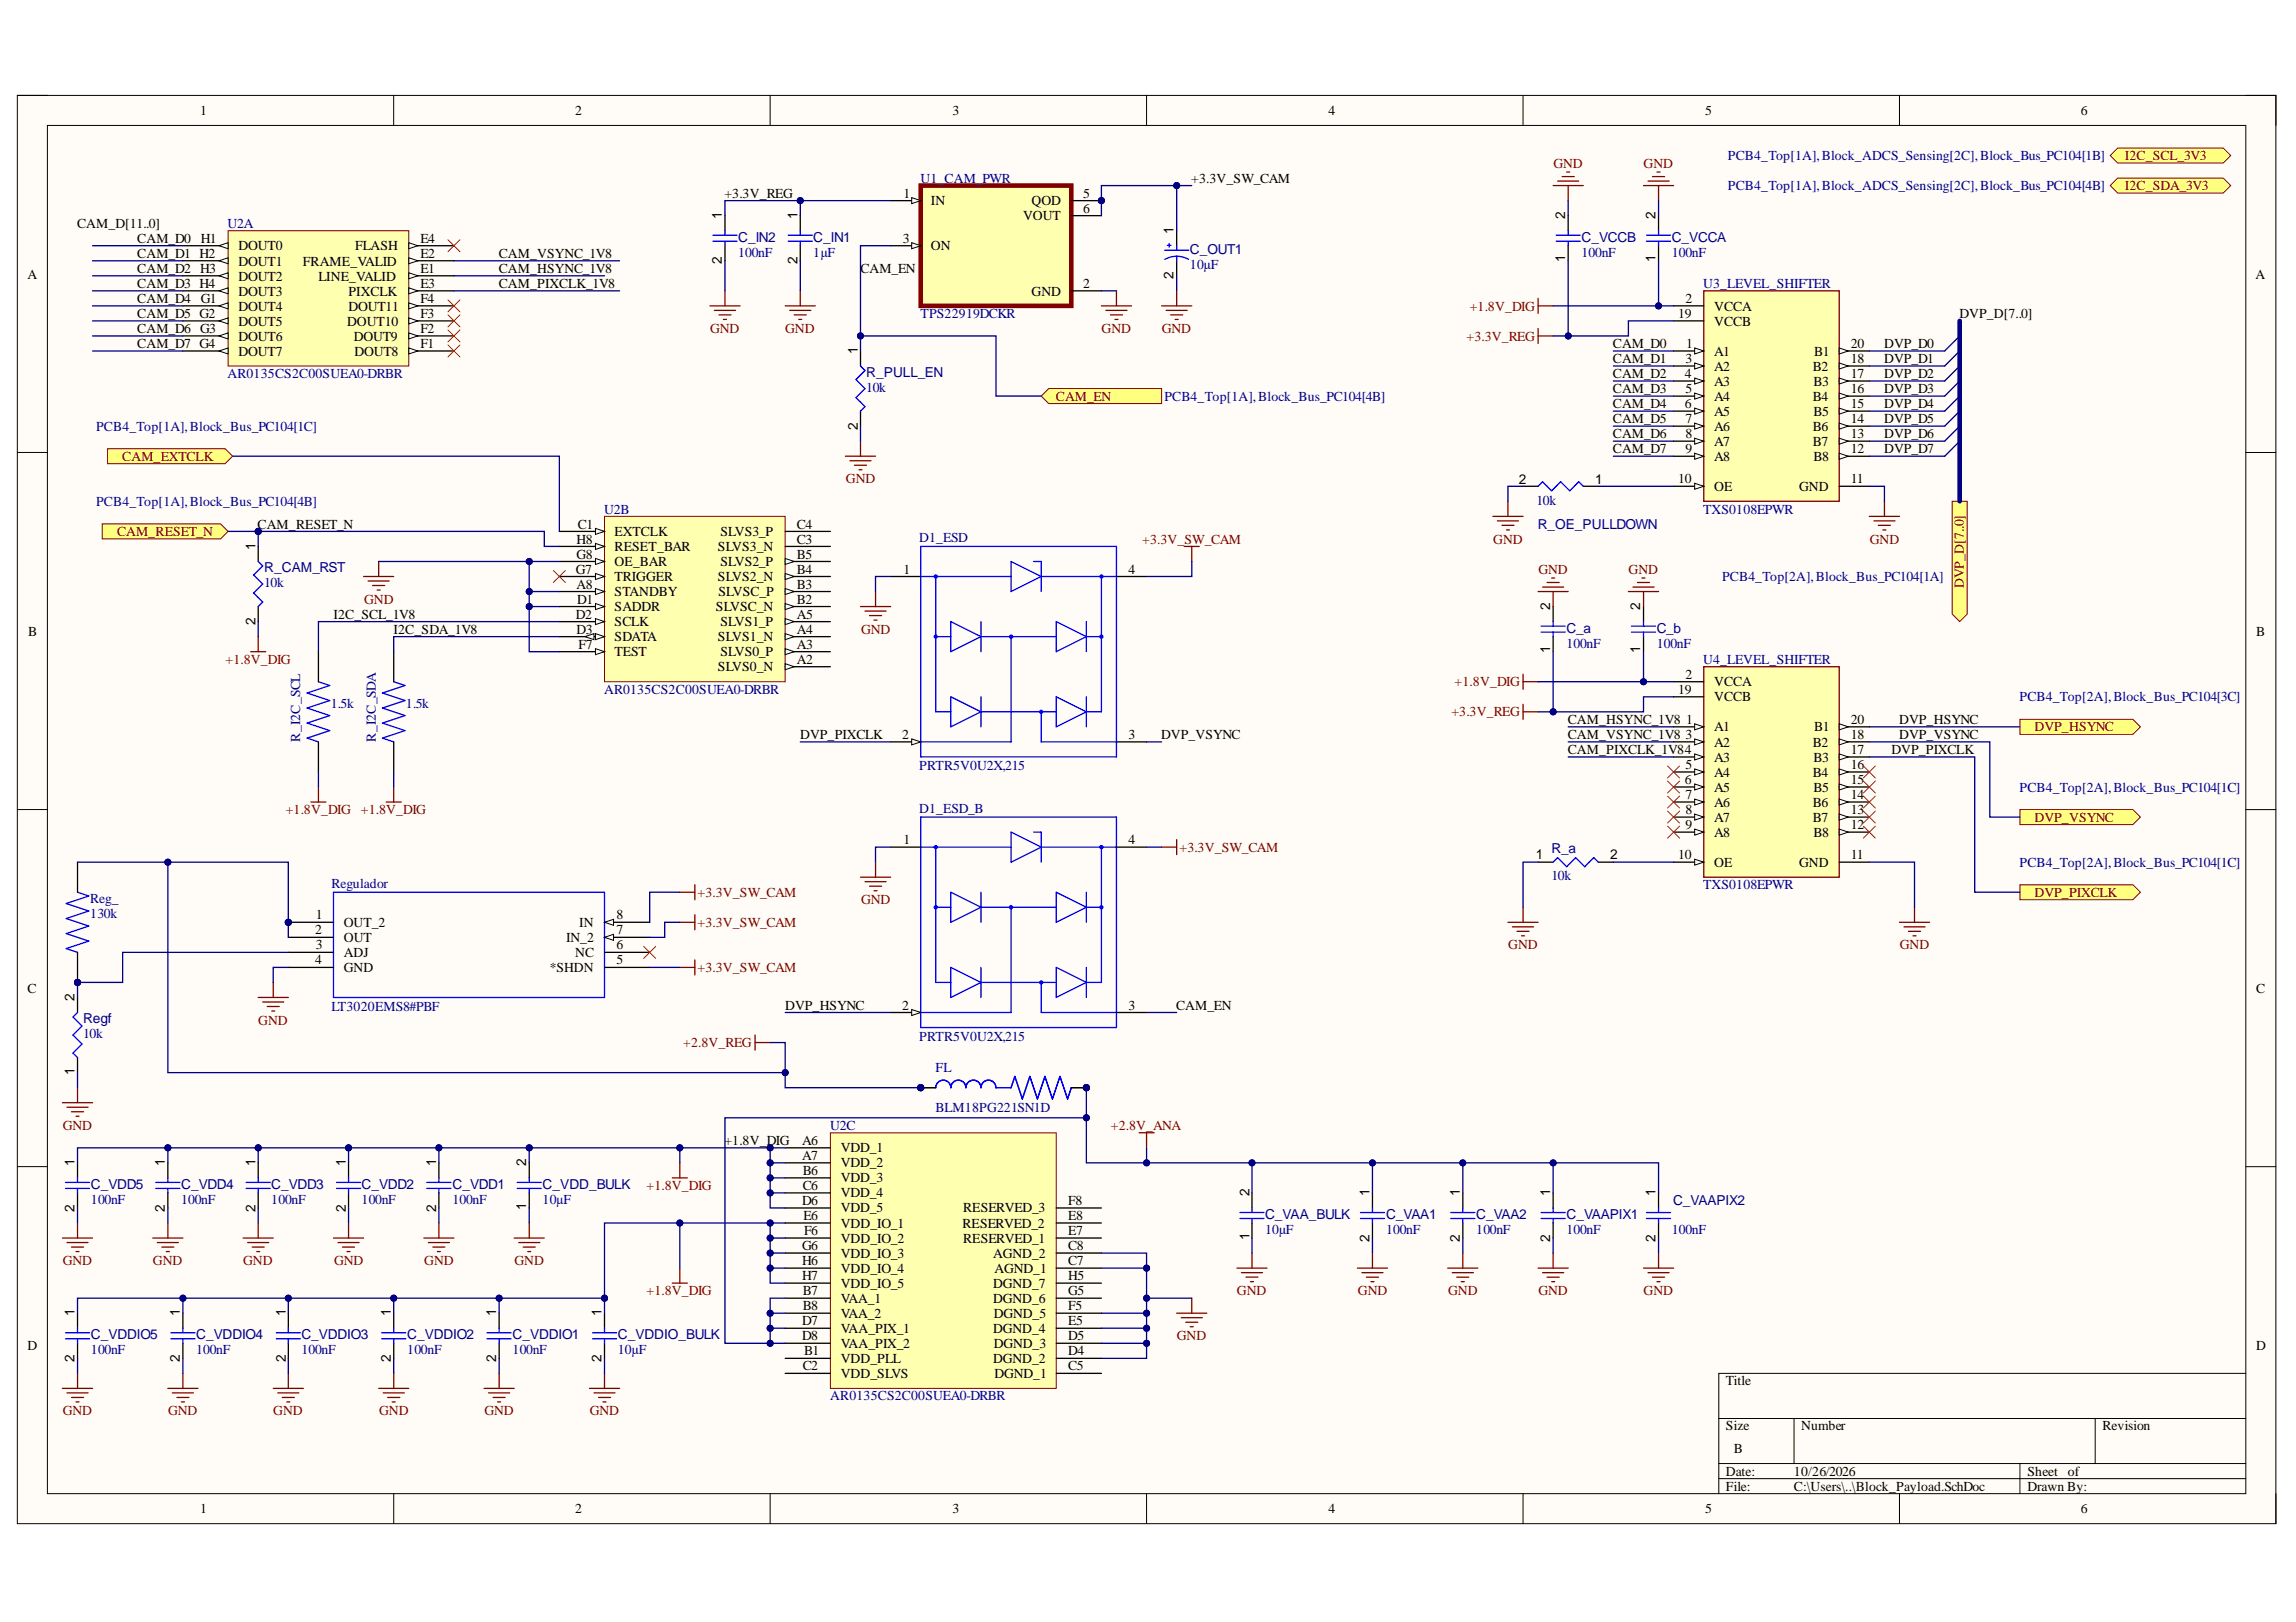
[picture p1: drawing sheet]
<svg xmlns="http://www.w3.org/2000/svg" width="297mm" height="210mm" viewBox="0 0 297 210" stroke-linecap="round" stroke-linejoin="round" font-family="sans-serif">
<defs><g id="words">
<g font-size="1.8">
<text x="25.9" y="14.9">1</text>
<text x="74.4" y="14.9">2</text>
<text x="123.2" y="14.9">3</text>
<text x="171.9" y="14.9">4</text>
<text x="220.6" y="14.9">5</text>
<text x="269.2" y="14.9">6</text>
<text x="154.1" y="23.7">+3.3V_SW_CAM</text>
<text x="10" y="29.5">CAM_D[11..0]</text>
<text x="93.4" y="28.3" transform="rotate(-90 93.4 28.3)">1</text>
<text x="93.7" y="25.6">+3.3V_REG</text>
<text x="103.2" y="28.3" transform="rotate(-90 103.2 28.3)">1</text>
<text x="116.9" y="25.6">1</text>
<text x="120.4" y="26.5">IN</text>
<text x="132.4" y="28.5">VOUT</text>
<text x="133.5" y="26.5">QOD</text>
<text x="140.2" y="25.6">5</text>
<text x="140.2" y="27.5">6</text>
<text x="202.5" y="28.3" transform="rotate(-90 202.5 28.3)">2</text>
<text x="214.2" y="28.3" transform="rotate(-90 214.2 28.3)">2</text>
<text x="17.8" y="31.4">CAM_D0</text>
<text x="17.8" y="33.4">CAM_D1 H2</text>
<text x="17.8" y="35.3">CAM_D2 H3</text>
<text x="26" y="31.4">H1</text>
<text x="30.9" y="32.4">DOUT0</text>
<text x="30.9" y="34.4">DOUT1</text>
<text x="39.2" y="34.4">FRAME_VALID</text>
<text x="45.9" y="32.4">FLASH</text>
<text x="54.4" y="35.3">E1</text>
<text x="54.4" y="33.4">E2</text>
<text x="54.4" y="31.4">E4</text>
<text x="64.5" y="33.4">CAM_VSYNC_1V8</text>
<text x="64.5" y="35.3">CAM_HSYNC_1V8</text>
<text x="93.4" y="34.2" transform="rotate(-90 93.4 34.2)">2</text>
<text x="103.2" y="34.2" transform="rotate(-90 103.2 34.2)">2</text>
<text x="111.3" y="35.3">CAM_EN</text>
<text x="116.8" y="31.4">3</text>
<text x="120.4" y="32.4">ON</text>
<text x="151.8" y="30.2" transform="rotate(-90 151.8 30.2)">1</text>
<text x="202.5" y="34" transform="rotate(-90 202.5 34)">1</text>
<text x="214.2" y="34" transform="rotate(-90 214.2 34)">1</text>
<text x="3.6" y="36.1">A</text>
<text x="17.8" y="37.3">CAM_D3 H4</text>
<text x="17.8" y="39.2">CAM_D4</text>
<text x="17.8" y="41.1">CAM_D5 G2</text>
<text x="26" y="39.2">G1</text>
<text x="30.9" y="36.3">DOUT2</text>
<text x="30.9" y="38.3">DOUT3</text>
<text x="30.9" y="40.2">DOUT4</text>
<text x="41.2" y="36.3">LINE_VALID</text>
<text x="45.1" y="40.2">DOUT11</text>
<text x="45.1" y="38.3">PIXCLK</text>
<text x="54.4" y="41.1">F3</text>
<text x="54.4" y="39.2">F4</text>
<text x="54.4" y="37.3">E3</text>
<text x="64.5" y="37.3">CAM_PIXCLK_1V8</text>
<text x="133.5" y="38.3">GND</text>
<text x="140.2" y="37.3">2</text>
<text x="151.8" y="36.2" transform="rotate(-90 151.8 36.2)">2</text>
<text x="217.1" y="41.1">19</text>
<text x="218" y="39.2">2</text>
<text x="221.8" y="40.2">VCCA</text>
<text x="253.5" y="41.1">DVP_D[7..0]</text>
<text x="291.8" y="36.1">A</text>
<text x="17.8" y="43.1">CAM_D6 G3</text>
<text x="17.8" y="45">CAM_D7 G4</text>
<text x="30.9" y="42.2">DOUT5</text>
<text x="30.9" y="44.1">DOUT6</text>
<text x="30.9" y="46">DOUT7</text>
<text x="44.9" y="42.2">DOUT10</text>
<text x="45.8" y="44.1">DOUT9</text>
<text x="45.8" y="46">DOUT8</text>
<text x="54.4" y="45">F1</text>
<text x="54.4" y="43.1">F2</text>
<text x="111" y="45.8" transform="rotate(-90 111 45.8)">1</text>
<text x="208.7" y="45">CAM_D0</text>
<text x="208.7" y="47">CAM_D1</text>
<text x="218" y="47">3</text>
<text x="218.1" y="45">1</text>
<text x="221.8" y="42.2">VCCB</text>
<text x="221.8" y="46">A1</text>
<text x="221.8" y="48">A2</text>
<text x="234.5" y="48">B2</text>
<text x="234.7" y="46">B1</text>
<text x="239.4" y="45">20</text>
<text x="239.4" y="47">18</text>
<text x="243.8" y="45">DVP_D0</text>
<text x="243.8" y="47">DVP_D1</text>
<text x="208.7" y="48.9">CAM_D2</text>
<text x="208.7" y="50.9">CAM_D3</text>
<text x="208.7" y="52.8">CAM_D4</text>
<text x="218" y="48.9">4</text>
<text x="218" y="52.8">6</text>
<text x="218" y="50.9">5</text>
<text x="221.8" y="49.9">A3</text>
<text x="221.8" y="51.9">A4</text>
<text x="221.8" y="53.8">A5</text>
<text x="234.5" y="51.9">B4</text>
<text x="234.6" y="49.9">B3</text>
<text x="234.6" y="53.8">B5</text>
<text x="239.4" y="48.9">17</text>
<text x="239.4" y="50.9">16</text>
<text x="239.4" y="52.8">15</text>
<text x="243.8" y="48.9">DVP_D2</text>
<text x="243.8" y="50.9">DVP_D3</text>
<text x="243.8" y="52.8">DVP_D4</text>
<text x="111" y="55.6" transform="rotate(-90 111 55.6)">2</text>
<text x="208.7" y="54.7">CAM_D5</text>
<text x="208.7" y="56.7">CAM_D6</text>
<text x="208.7" y="58.6">CAM_D7</text>
<text x="218" y="54.7">7</text>
<text x="218" y="56.7">8</text>
<text x="218" y="58.6">9</text>
<text x="221.8" y="55.8">A6</text>
<text x="221.8" y="57.7">A7</text>
<text x="221.8" y="59.6">A8</text>
<text x="234.5" y="55.8">B6</text>
<text x="234.5" y="57.7">B7</text>
<text x="234.6" y="59.6">B8</text>
<text x="239.4" y="54.7">14</text>
<text x="239.4" y="56.7">13</text>
<text x="239.4" y="58.6">12</text>
<text x="243.8" y="54.7">DVP_D5</text>
<text x="243.8" y="56.7">DVP_D6</text>
<text x="243.8" y="58.6">DVP_D7</text>
<text x="196.5" y="62.6">2</text>
<text x="206.4" y="62.6">1</text>
<text x="217.1" y="62.5">10</text>
<text x="221.8" y="63.5">OE</text>
<text x="232.8" y="63.5">GND</text>
<text x="239.4" y="62.5">11</text>
<text x="33.1" y="71.1" transform="rotate(-90 33.1 71.1)">1</text>
<text x="33.3" y="68.4">CAM_RESET_N</text>
<text x="74.6" y="70.4">H8</text>
<text x="74.8" y="68.4">C1</text>
<text x="79.5" y="69.4">EXTCLK</text>
<text x="79.5" y="71.3">RESET_BAR</text>
<text x="92.9" y="71.3">SLVS3_N</text>
<text x="93.2" y="69.4">SLVS3_P</text>
<text x="103.1" y="70.4">C3</text>
<text x="103.1" y="68.4">C4</text>
<text x="74.5" y="74.3">G7</text>
<text x="74.6" y="72.3">G8</text>
<text x="74.6" y="76.2">A8</text>
<text x="79.5" y="73.2">OE_BAR</text>
<text x="79.5" y="75.2">TRIGGER</text>
<text x="79.5" y="77.1">STANDBY</text>
<text x="92.9" y="75.2">SLVS2_N</text>
<text x="93" y="77.1">SLVSC_P</text>
<text x="93.2" y="73.2">SLVS2_P</text>
<text x="103.1" y="76.2">B3</text>
<text x="103.1" y="74.3">B4</text>
<text x="103.1" y="72.3">B5</text>
<text x="116.9" y="74.3">1</text>
<text x="146" y="74.3">4</text>
<text x="3.6" y="82.3">B</text>
<text x="33.1" y="80.9" transform="rotate(-90 33.1 80.9)">2</text>
<text x="43.1" y="80.1">I2C_SCL_1V8</text>
<text x="50.9" y="82">I2C_SDA_1V8</text>
<text x="74.5" y="80.1">D2</text>
<text x="74.6" y="82">D3</text>
<text x="74.7" y="78.1">D1</text>
<text x="74.9" y="84">F7</text>
<text x="79.5" y="79.1">SADDR</text>
<text x="79.5" y="81">SCLK</text>
<text x="79.5" y="83">SDATA</text>
<text x="92.6" y="79.1">SLVSC_N</text>
<text x="92.9" y="83">SLVS1_N</text>
<text x="93.2" y="81">SLVS1_P</text>
<text x="103.1" y="84">A3</text>
<text x="103.1" y="82">A4</text>
<text x="103.1" y="80.1">A5</text>
<text x="103.1" y="78.1">B2</text>
<text x="200.5" y="78.9" transform="rotate(-90 200.5 78.9)">2</text>
<text x="212.2" y="78.9" transform="rotate(-90 212.2 78.9)">2</text>
<text x="291.9" y="82.3">B</text>
<text x="79.5" y="84.9">TEST</text>
<text x="92.9" y="86.8">SLVS0_N</text>
<text x="93.2" y="84.9">SLVS0_P</text>
<text x="103.1" y="85.9">A2</text>
<text x="200.5" y="84.6" transform="rotate(-90 200.5 84.6)">1</text>
<text x="212.2" y="84.6" transform="rotate(-90 212.2 84.6)">1</text>
<text x="217.1" y="89.8">19</text>
<text x="218" y="87.9">2</text>
<text x="221.8" y="88.8">VCCA</text>
<text x="103.5" y="95.6">DVP_PIXCLK</text>
<text x="116.7" y="95.6">2</text>
<text x="146" y="95.6">3</text>
<text x="150.2" y="95.6">DVP_VSYNC</text>
<text x="202.8" y="93.7">CAM_HSYNC_1V8</text>
<text x="202.8" y="95.6">CAM_VSYNC_1V8</text>
<text x="218" y="95.6">3</text>
<text x="218.1" y="93.7">1</text>
<text x="221.8" y="90.7">VCCB</text>
<text x="221.8" y="94.6">A1</text>
<text x="234.7" y="94.6">B1</text>
<text x="239.4" y="93.7">20</text>
<text x="239.4" y="95.6">18</text>
<text x="245.7" y="93.7">DVP_HSYNC</text>
<text x="245.7" y="95.6">DVP_VSYNC</text>
<text x="202.8" y="97.6">CAM_PIXCLK_1V84</text>
<text x="218" y="101.5">6</text>
<text x="218" y="99.5">5</text>
<text x="221.8" y="96.6">A2</text>
<text x="221.8" y="98.6">A3</text>
<text x="221.8" y="100.5">A4</text>
<text x="234.5" y="96.6">B2</text>
<text x="234.5" y="100.5">B4</text>
<text x="234.6" y="98.6">B3</text>
<text x="239.4" y="97.6">17</text>
<text x="239.4" y="99.5">16</text>
<text x="239.4" y="101.5">15</text>
<text x="244.7" y="97.6">DVP_PIXCLK</text>
<text x="218" y="103.4">7</text>
<text x="218" y="105.3">8</text>
<text x="218" y="107.3">9</text>
<text x="221.8" y="102.5">A5</text>
<text x="221.8" y="104.4">A6</text>
<text x="221.8" y="106.4">A7</text>
<text x="234.5" y="104.4">B6</text>
<text x="234.5" y="106.4">B7</text>
<text x="234.6" y="102.5">B5</text>
<text x="239.4" y="103.4">14</text>
<text x="239.4" y="105.3">13</text>
<text x="239.4" y="107.3">12</text>
<text x="116.9" y="109.2">1</text>
<text x="146" y="109.2">4</text>
<text x="198.7" y="111.2">1</text>
<text x="208.3" y="111.2">2</text>
<text x="217.1" y="111.2">10</text>
<text x="221.8" y="108.3">A8</text>
<text x="221.8" y="112.2">OE</text>
<text x="232.8" y="112.2">GND</text>
<text x="234.6" y="108.3">B8</text>
<text x="239.4" y="111.2">11</text>
<text x="40.9" y="119">1</text>
<text x="44.5" y="120">OUT_2</text>
<text x="74.9" y="120">IN</text>
<text x="79.8" y="119">8</text>
<text x="40.8" y="120.9">2</text>
<text x="40.8" y="124.8">4</text>
<text x="40.9" y="122.8">3</text>
<text x="44.5" y="121.9">OUT</text>
<text x="44.5" y="123.9">ADJ</text>
<text x="44.5" y="125.8">GND</text>
<text x="71.1" y="125.8">*SHDN</text>
<text x="73.2" y="121.9">IN_2</text>
<text x="74.4" y="123.9">NC</text>
<text x="79.8" y="120.9">7</text>
<text x="79.8" y="122.8">6</text>
<text x="79.8" y="124.8">5</text>
<text x="3.6" y="128.5">C</text>
<text x="9.6" y="129.5" transform="rotate(-90 9.6 129.5)">2</text>
<text x="101.6" y="130.7">DVP_HSYNC</text>
<text x="116.7" y="130.7">2</text>
<text x="146" y="130.7">3</text>
<text x="152.2" y="130.7">CAM_EN</text>
<text x="291.9" y="128.5">C</text>
<text x="9.6" y="139.1" transform="rotate(-90 9.6 139.1)">1</text>
<text x="93.7" y="148.2">+1.8V_DIG</text>
<text x="103.8" y="148.2">A6</text>
<text x="108.8" y="149.1">VDD_1</text>
<text x="9.6" y="150.9" transform="rotate(-90 9.6 150.9)">1</text>
<text x="21.3" y="150.9" transform="rotate(-90 21.3 150.9)">1</text>
<text x="33.1" y="150.9" transform="rotate(-90 33.1 150.9)">1</text>
<text x="44.7" y="150.9" transform="rotate(-90 44.7 150.9)">1</text>
<text x="56.4" y="150.9" transform="rotate(-90 56.4 150.9)">1</text>
<text x="68.1" y="150.9" transform="rotate(-90 68.1 150.9)">2</text>
<text x="103.8" y="150.1">A7</text>
<text x="103.8" y="156">D6</text>
<text x="103.9" y="152.1">B6</text>
<text x="103.9" y="154">C6</text>
<text x="108.8" y="151.1">VDD_2</text>
<text x="108.8" y="153">VDD_3</text>
<text x="108.8" y="154.9">VDD_4</text>
<text x="138.2" y="156">F8</text>
<text x="161.6" y="154.8" transform="rotate(-90 161.6 154.8)">2</text>
<text x="177.2" y="154.8" transform="rotate(-90 177.2 154.8)">1</text>
<text x="188.9" y="154.8" transform="rotate(-90 188.9 154.8)">1</text>
<text x="200.5" y="154.8" transform="rotate(-90 200.5 154.8)">1</text>
<text x="214.2" y="154.8" transform="rotate(-90 214.2 154.8)">1</text>
<text x="9.6" y="156.8" transform="rotate(-90 9.6 156.8)">2</text>
<text x="21.3" y="156.8" transform="rotate(-90 21.3 156.8)">2</text>
<text x="33.1" y="156.8" transform="rotate(-90 33.1 156.8)">2</text>
<text x="44.7" y="156.8" transform="rotate(-90 44.7 156.8)">2</text>
<text x="56.4" y="156.8" transform="rotate(-90 56.4 156.8)">2</text>
<text x="68.1" y="156.5" transform="rotate(-90 68.1 156.5)">1</text>
<text x="103.8" y="161.8">G6</text>
<text x="103.9" y="157.9">E6</text>
<text x="104" y="159.8">F6</text>
<text x="108.8" y="156.9">VDD_5</text>
<text x="108.8" y="158.9">VDD_IO_1</text>
<text x="108.8" y="160.9">VDD_IO_2</text>
<text x="124.5" y="158.9">RESERVED_2</text>
<text x="124.6" y="160.9">RESERVED_1</text>
<text x="124.6" y="156.9">RESERVED_3</text>
<text x="138.2" y="161.8">C8</text>
<text x="138.2" y="159.8">E7</text>
<text x="138.2" y="157.9">E8</text>
<text x="161.6" y="160.4" transform="rotate(-90 161.6 160.4)">1</text>
<text x="177.2" y="160.7" transform="rotate(-90 177.2 160.7)">2</text>
<text x="188.9" y="160.7" transform="rotate(-90 188.9 160.7)">2</text>
<text x="200.5" y="160.7" transform="rotate(-90 200.5 160.7)">2</text>
<text x="214.2" y="160.7" transform="rotate(-90 214.2 160.7)">2</text>
<text x="103.8" y="163.7">H6</text>
<text x="103.8" y="165.7">H7</text>
<text x="103.9" y="167.6">B7</text>
<text x="108.8" y="162.8">VDD_IO_3</text>
<text x="108.8" y="164.7">VDD_IO_4</text>
<text x="108.8" y="166.7">VDD_IO_5</text>
<text x="128.5" y="166.7">DGND_7</text>
<text x="128.5" y="162.8">AGND_2</text>
<text x="128.6" y="164.7">AGND_1</text>
<text x="138.2" y="167.6">G5</text>
<text x="138.2" y="165.7">H5</text>
<text x="138.2" y="163.7">C7</text>
<text x="9.6" y="170.3" transform="rotate(-90 9.6 170.3)">1</text>
<text x="23.3" y="170.3" transform="rotate(-90 23.3 170.3)">1</text>
<text x="37" y="170.3" transform="rotate(-90 37 170.3)">1</text>
<text x="50.6" y="170.3" transform="rotate(-90 50.6 170.3)">1</text>
<text x="64.2" y="170.3" transform="rotate(-90 64.2 170.3)">1</text>
<text x="77.8" y="170.3" transform="rotate(-90 77.8 170.3)">1</text>
<text x="103.8" y="171.5">D7</text>
<text x="103.8" y="173.4">D8</text>
<text x="103.9" y="169.6">B8</text>
<text x="108.8" y="168.6">VAA_1</text>
<text x="108.8" y="170.6">VAA_2</text>
<text x="108.8" y="172.5">VAA_PIX_1</text>
<text x="128.5" y="172.5">DGND_4</text>
<text x="128.5" y="168.6">DGND_6</text>
<text x="128.6" y="170.6">DGND_5</text>
<text x="138.2" y="173.4">D5</text>
<text x="138.2" y="171.5">E5</text>
<text x="138.2" y="169.6">F5</text>
<text x="3.6" y="174.7">D</text>
<text x="9.6" y="176.2" transform="rotate(-90 9.6 176.2)">2</text>
<text x="23.3" y="176.2" transform="rotate(-90 23.3 176.2)">2</text>
<text x="37" y="176.2" transform="rotate(-90 37 176.2)">2</text>
<text x="50.6" y="176.2" transform="rotate(-90 50.6 176.2)">2</text>
<text x="64.2" y="176.2" transform="rotate(-90 64.2 176.2)">2</text>
<text x="77.8" y="176.2" transform="rotate(-90 77.8 176.2)">2</text>
<text x="103.9" y="177.3">C2</text>
<text x="104" y="175.4">B1</text>
<text x="108.8" y="174.5">VAA_PIX_2</text>
<text x="108.8" y="176.4">VDD_PLL</text>
<text x="108.8" y="178.3">VDD_SLVS</text>
<text x="128.5" y="176.4">DGND_2</text>
<text x="128.6" y="174.5">DGND_3</text>
<text x="128.6" y="178.3">DGND_1</text>
<text x="138.2" y="177.3">C5</text>
<text x="138.2" y="175.4">D4</text>
<text x="223.3" y="179.3">Title</text>
<text x="291.9" y="174.7">D</text>
<text x="223.3" y="185.1">Size</text>
<text x="233" y="185.1">Number</text>
<text x="272" y="185.1">Revision</text>
<text x="223.3" y="191">Date:</text>
<text x="224.3" y="188.1">B</text>
<text x="232.1" y="191">10/26/2026</text>
<text x="262.3" y="191">Sheet</text>
<text x="267.5" y="191">of</text>
<text x="25.9" y="195.8">1</text>
<text x="74.4" y="195.8">2</text>
<text x="123.2" y="195.8">3</text>
<text x="171.9" y="195.8">4</text>
<text x="220.6" y="195.8">5</text>
<text x="223.3" y="193">File:</text>
<text x="232.1" y="193">C:\Users\..\Block_Payload.SchDoc</text>
<text x="262.3" y="193">Drawn By:</text>
<text x="269.2" y="195.8">6</text>
</g>
<g font-size="1.8" fill="#000080">
<text x="119.1" y="23.7">U1_CAM_PWR</text>
<text x="223.5" y="20.7">PCB4_Top[1A],Block_ADCS_Sensing[2C],Block_Bus_PC104[1B]</text>
<text x="29.4" y="29.5">U2A</text>
<text x="223.5" y="24.6">PCB4_Top[1A],Block_ADCS_Sensing[2C],Block_Bus_PC104[4B]</text>
<text x="95.5" y="33.2">100nF</text>
<text x="95.5" y="31.3">C_IN2</text>
<text x="105.2" y="33.2">1µF</text>
<text x="105.2" y="31.3">C_IN1</text>
<text x="153.9" y="34.8">10µF</text>
<text x="153.9" y="32.9">C_OUT1</text>
<text x="204.6" y="33.2">100nF</text>
<text x="204.6" y="31.3">C_VCCB</text>
<text x="216.3" y="33.2">100nF</text>
<text x="216.3" y="31.3">C_VCCA</text>
<text x="119.1" y="41.1">TPS22919DCKR</text>
<text x="220.3" y="37.3">U3_LEVEL_SHIFTER</text>
<text x="29.4" y="48.9">AR0135CS2C00SUEA0-DRBR</text>
<text x="112.1" y="50.7">10k</text>
<text x="112.1" y="48.7">R_PULL_EN</text>
<text x="150.6" y="51.9">PCB4_Top[1A],Block_Bus_PC104[4B]</text>
<text x="12.4" y="55.8">PCB4_Top[1A],Block_Bus_PC104[1C]</text>
<text x="12.4" y="65.5">PCB4_Top[1A],Block_Bus_PC104[4B]</text>
<text x="198.8" y="65.3">10k</text>
<text x="78.2" y="66.5">U2B</text>
<text x="118.9" y="70.1">D1_ESD</text>
<text x="198.9" y="68.4">R_OE_PULLDOWN</text>
<text x="220.3" y="66.5">TXS0108EPWR</text>
<text x="34.2" y="76">10k</text>
<text x="34.2" y="74">R_CAM_RST</text>
<text x="222.8" y="75.2">PCB4_Top[2A],Block_Bus_PC104[1A]</text>
<text x="202.7" y="83.8">100nF</text>
<text x="202.7" y="81.9">C_a</text>
<text x="214.3" y="83.8">100nF</text>
<text x="214.3" y="81.9">C_b</text>
<text x="78.2" y="89.8">AR0135CS2C00SUEA0-DRBR</text>
<text x="220.3" y="85.9">U4_LEVEL_SHIFTER</text>
<text x="38.8" y="96" transform="rotate(-90 38.8 96)">R_I2C_SCL</text>
<text x="42.8" y="91.6">1.5k</text>
<text x="48.6" y="96" transform="rotate(-90 48.6 96)">R_I2C_SDA</text>
<text x="52.5" y="91.6">1.5k</text>
<text x="261.3" y="90.7">PCB4_Top[2A],Block_Bus_PC104[3C]</text>
<text x="118.9" y="99.7">PRTR5V0U2X,215</text>
<text x="118.9" y="105.2">D1_ESD_B</text>
<text x="261.3" y="102.5">PCB4_Top[2A],Block_Bus_PC104[1C]</text>
<text x="200.7" y="113.9">10k</text>
<text x="200.7" y="110.4">R_a</text>
<text x="261.3" y="112.2">PCB4_Top[2A],Block_Bus_PC104[1C]</text>
<text x="11.7" y="116.8">Reg_</text>
<text x="11.7" y="118.8">130k</text>
<text x="42.9" y="114.9">Regulador</text>
<text x="220.3" y="115.1">TXS0108EPWR</text>
<text x="42.9" y="130.9">LT3020EMS8#PBF</text>
<text x="10.7" y="134.3">10k</text>
<text x="10.7" y="132.4">Regf</text>
<text x="118.9" y="134.7">PRTR5V0U2X,215</text>
<text x="121" y="138.7">FL</text>
<text x="121" y="144">BLM18PG221SN1D</text>
<text x="107.4" y="146.2">U2C</text>
<text x="11.8" y="155.8">100nF</text>
<text x="11.8" y="153.8">C_VDD5</text>
<text x="23.4" y="155.8">100nF</text>
<text x="23.4" y="153.8">C_VDD4</text>
<text x="35.1" y="155.8">100nF</text>
<text x="35.1" y="153.8">C_VDD3</text>
<text x="46.8" y="155.8">100nF</text>
<text x="46.8" y="153.8">C_VDD2</text>
<text x="58.5" y="155.8">100nF</text>
<text x="58.5" y="153.8">C_VDD1</text>
<text x="70.2" y="155.8">10µF</text>
<text x="70.2" y="153.8">C_VDD_BULK</text>
<text x="216.4" y="156">C_VAAPIX2</text>
<text x="163.7" y="159.7">10µF</text>
<text x="163.7" y="157.7">C_VAA_BULK</text>
<text x="179.3" y="159.7">100nF</text>
<text x="179.3" y="157.7">C_VAA1</text>
<text x="191" y="159.7">100nF</text>
<text x="191" y="157.7">C_VAA2</text>
<text x="202.7" y="159.7">100nF</text>
<text x="202.7" y="157.7">C_VAAPIX1</text>
<text x="216.3" y="159.7">100nF</text>
<text x="11.8" y="173.3">C_VDDIO5</text>
<text x="25.4" y="173.3">C_VDDIO4</text>
<text x="39" y="173.3">C_VDDIO3</text>
<text x="52.7" y="173.3">C_VDDIO2</text>
<text x="66.3" y="173.3">C_VDDIO1</text>
<text x="79.9" y="173.3">C_VDDIO_BULK</text>
<text x="11.8" y="175.2">100nF</text>
<text x="25.4" y="175.2">100nF</text>
<text x="39" y="175.2">100nF</text>
<text x="52.7" y="175.2">100nF</text>
<text x="66.3" y="175.2">100nF</text>
<text x="79.9" y="175.2">10µF</text>
<text x="107.4" y="181.2">AR0135CS2C00SUEA0-DRBR</text>
</g>
<g font-size="1.8" fill="#800000">
<text x="201" y="21.7">GND</text>
<text x="212.6" y="21.7">GND</text>
<text x="274.9" y="20.7">I2C_SCL_3V3</text>
<text x="274.9" y="24.6">I2C_SDA_3V3</text>
<text x="190.1" y="40.2">+1.8V_DIG</text>
<text x="91.9" y="43.1">GND</text>
<text x="101.6" y="43.1">GND</text>
<text x="142.5" y="43.1">GND</text>
<text x="150.3" y="43.1">GND</text>
<text x="189.7" y="44.1">+3.3V_REG</text>
<text x="136.6" y="51.9">CAM_EN</text>
<text x="15.8" y="59.6">CAM_EXTCLK</text>
<text x="109.4" y="62.5">GND</text>
<text x="15.1" y="69.4">CAM_RESET_N</text>
<text x="147.8" y="70.4">+3.3V_SW_CAM</text>
<text x="193.2" y="70.4">GND</text>
<text x="241.9" y="70.4">GND</text>
<text x="199" y="74.3">GND</text>
<text x="210.7" y="74.3">GND</text>
<text x="254.1" y="76.1" transform="rotate(-90 254.1 76.1)">DVP_D[7..0]</text>
<text x="47.1" y="78.1">GND</text>
<text x="111.4" y="82">GND</text>
<text x="29.2" y="85.9">+1.8V_DIG</text>
<text x="188.2" y="88.8">+1.8V_DIG</text>
<text x="187.8" y="92.7">+3.3V_REG</text>
<text x="263.2" y="94.6">DVP_HSYNC</text>
<text x="37" y="105.3">+1.8V_DIG</text>
<text x="46.7" y="105.3">+1.8V_DIG</text>
<text x="263.2" y="106.4">DVP_VSYNC</text>
<text x="152.6" y="110.2">+3.3V_SW_CAM</text>
<text x="90.2" y="116.1">+3.3V_SW_CAM</text>
<text x="90.2" y="120">+3.3V_SW_CAM</text>
<text x="111.4" y="117">GND</text>
<text x="263.2" y="116.1">DVP_PIXCLK</text>
<text x="90.2" y="125.8">+3.3V_SW_CAM</text>
<text x="195.1" y="122.8">GND</text>
<text x="245.8" y="122.8">GND</text>
<text x="33.4" y="132.6">GND</text>
<text x="88.4" y="135.5">+2.8V_REG</text>
<text x="8.1" y="146.2">GND</text>
<text x="143.7" y="146.2">+2.8V_ANA</text>
<text x="83.7" y="154">+1.8V_DIG</text>
<text x="8.1" y="163.7">GND</text>
<text x="19.8" y="163.7">GND</text>
<text x="31.5" y="163.7">GND</text>
<text x="43.2" y="163.7">GND</text>
<text x="54.9" y="163.7">GND</text>
<text x="66.6" y="163.7">GND</text>
<text x="83.7" y="167.6">+1.8V_DIG</text>
<text x="160" y="167.6">GND</text>
<text x="175.7" y="167.6">GND</text>
<text x="187.3" y="167.6">GND</text>
<text x="199" y="167.6">GND</text>
<text x="212.6" y="167.6">GND</text>
<text x="152.2" y="173.4">GND</text>
<text x="8.1" y="183.2">GND</text>
<text x="21.7" y="183.2">GND</text>
<text x="35.4" y="183.2">GND</text>
<text x="49.1" y="183.2">GND</text>
<text x="62.7" y="183.2">GND</text>
<text x="76.3" y="183.2">GND</text>
</g>
</g></defs>
<path d="M2.2 12.3h292.2v184.9h-292.2z" fill-rule="evenodd" fill="#fffcf8"/>
<path d="M2.2 12.3h292.2v184.9h-292.2z" fill="none" stroke="#000" stroke-width=".13"/>
<path d="M6.1 16.2h284.4v177.1h-284.4z" fill-rule="evenodd" fill="#fffcf8"/>
<g fill="none" stroke="#000" stroke-width=".13">
<path d="M2.2 12.3h3.9M6.1 16.2h284.4v177.1h-284.4zM50.9 12.3v3.9M99.6 12.3v3.9M148.3 12.3v3.9M197 12.3v3.9M245.7 12.3v3.9M290.5 12.3h3.9v3.9M2.2 58.6h3.9M290.5 58.6h3.9M2.2 104.8h3.9M290.5 104.8h3.9"/>
<path d="M2.2 151h3.9M290.5 151h3.9M290.5 177.7h-68.1v15.6M50.9 193.3v3.9M99.6 193.3v3.9M148.3 193.3v3.9M197 193.3v3.9M222.4 183.6h68.1M222.4 189.4h68.1M222.4 191.4h68.1M232.1 183.6v5.8M245.7 193.3v3.9"/>
<path d="M261.3 189.4v3.9M271.1 183.6v5.8M294.4 193.3v3.9"/>
</g>
<circle cx="142.5" cy="26" r=".39" fill="#000080"/>
<circle cx="142.5" cy="26" r=".39" fill="none" stroke="#000080" stroke-width=".13"/>
<path d="M119.1 24h19.5v15.6h-19.5z" fill-rule="evenodd" fill="#ffffb0"/>
<path d="M119.1 24h19.5v15.6h-19.5z" fill="none" stroke="#800000" stroke-width=".59"/>
<path d="M115.2 26h3.9" fill="none" stroke="#000" stroke-width=".17"/>
<path d="M117.9 25.6l1.2 .4-1.2 .3z" fill="#f8fcff"/>
<path d="M117.9 25.6l1.2 .4-1.2 .3z" fill="none" stroke="#000" stroke-width=".13"/>
<path d="M115.2 31.8h3.9" fill="none" stroke="#000" stroke-width=".17"/>
<path d="M117.9 31.4l1.2 .4-1.2 .4z" fill="#f8fcff"/>
<path d="M117.9 31.4l1.2 .4-1.2 .4z" fill="none" stroke="#000" stroke-width=".13"/>
<path d="M138.6 26h3.9" fill="none" stroke="#000" stroke-width=".17"/>
<circle cx="142.5" cy="26" r=".39" fill="#000080"/>
<circle cx="142.5" cy="26" r=".39" fill="none" stroke="#000080" stroke-width=".13"/>
<path d="M93.8 27.9v2M93.8 31.8v1.9M103.5 27.9v2M103.5 31.8v1.9M138.6 27.9h3.9M138.6 37.6h3.9M152.2 29.9v1.9M152.2 33.7v2M111.3 45.4v2M111.3 53.2v1.9" fill="none" stroke="#000" stroke-width=".17"/>
<g fill="none" stroke="#00f" stroke-width=".17">
<path d="M92.2 31.2h3.1M92.2 30.4h3.1M93.8 29.9v.5M93.8 31.2v.6M102 31.2h3.1M102 30.4h3.1M103.5 29.9v.5M103.5 31.2v.6M150.7 32.4h3.1M151 31.8h.5M151.3 31.5v.5M152.2 33.2a3.1 3.1 0 0 0-1.5 .4"/>
<path d="M152.2 33.2a3.1 3.1 0 0 1 1.6 .4M152.2 31.8v.6M152.2 33.2v.5M111.3 47.4l.6 .6-1.2 1.1 1.2 1.2-1.2 1.2 1.2 1.1-.6 .6"/>
</g>
<g fill="none" stroke="#800000" stroke-width=".17">
<path d="M91.8 39.6h3.9M93.8 37.6v2M101.6 39.6h3.9M103.5 37.6v2M142.5 39.6h3.9M144.4 37.6v2M150.3 39.6h3.9M152.2 37.6v2M92.4 40.2h2.8M93 40.7h1.6M93.6 41.3h.4M102.2 40.2h2.7"/>
<path d="M102.7 40.7h1.6M103.3 41.3h.4M109.4 59h3.9M110 59.6h2.7M111.3 57.1v1.9M143.1 40.2h2.7M143.7 40.7h1.5M144.2 41.3h.4M150.9 40.2h2.7M151.5 40.7h1.5M152 41.3h.4M110.5 60.2h1.6"/>
<path d="M111.1 60.8h.4"/>
</g>
<path d="M29.5 29.9h23.4v17.5h-23.4z" fill-rule="evenodd" fill="#ffffb0"/>
<path d="M29.5 29.9h23.4v17.5h-23.4z" fill="none" stroke="#800000" stroke-width=".13"/>
<path d="M23.7 31.8h5.8" fill="none" stroke="#000" stroke-width=".17"/>
<path d="M28.3 31.8l1.2-.4v.8z" fill="#f8fcff"/>
<path d="M28.3 31.8l1.2-.4v.8z" fill="none" stroke="#000" stroke-width=".13"/>
<path d="M23.7 33.7h5.8" fill="none" stroke="#000" stroke-width=".17"/>
<path d="M28.3 33.7l1.2-.3v.7z" fill="#f8fcff"/>
<path d="M28.3 33.7l1.2-.3v.7z" fill="none" stroke="#000" stroke-width=".13"/>
<path d="M23.7 35.7h5.8" fill="none" stroke="#000" stroke-width=".17"/>
<path d="M28.3 35.7l1.2-.4v.8z" fill="#f8fcff"/>
<path d="M28.3 35.7l1.2-.4v.8z" fill="none" stroke="#000" stroke-width=".13"/>
<path d="M23.7 37.6h5.8" fill="none" stroke="#000" stroke-width=".17"/>
<path d="M28.3 37.6l1.2-.4v.8z" fill="#f8fcff"/>
<path d="M28.3 37.6l1.2-.4v.8z" fill="none" stroke="#000" stroke-width=".13"/>
<path d="M23.7 39.6h5.8" fill="none" stroke="#000" stroke-width=".17"/>
<path d="M28.3 39.6l1.2-.4v.8z" fill="#f8fcff"/>
<path d="M28.3 39.6l1.2-.4v.8z" fill="none" stroke="#000" stroke-width=".13"/>
<path d="M23.7 41.5h5.8" fill="none" stroke="#000" stroke-width=".17"/>
<path d="M28.3 41.5l1.2-.4v.8z" fill="#f8fcff"/>
<path d="M28.3 41.5l1.2-.4v.8z" fill="none" stroke="#000" stroke-width=".13"/>
<path d="M23.7 43.5h5.8" fill="none" stroke="#000" stroke-width=".17"/>
<path d="M28.3 43.5l1.2-.4v.8z" fill="#f8fcff"/>
<path d="M28.3 43.5l1.2-.4v.8z" fill="none" stroke="#000" stroke-width=".13"/>
<path d="M23.7 45.4h5.8" fill="none" stroke="#000" stroke-width=".17"/>
<path d="M28.3 45.4l1.2-.4v.8z" fill="#f8fcff"/>
<path d="M28.3 45.4l1.2-.4v.8z" fill="none" stroke="#000" stroke-width=".13"/>
<path d="M52.9 45.4h5.8" fill="none" stroke="#000" stroke-width=".17"/>
<path d="M52.9 45l1.2 .4-1.2 .4z" fill="#f8fcff"/>
<path d="M52.9 45l1.2 .4-1.2 .4z" fill="none" stroke="#000" stroke-width=".13"/>
<path d="M52.9 43.5h5.8" fill="none" stroke="#000" stroke-width=".17"/>
<path d="M52.9 43.1l1.2 .4-1.2 .4z" fill="#f8fcff"/>
<path d="M52.9 43.1l1.2 .4-1.2 .4z" fill="none" stroke="#000" stroke-width=".13"/>
<path d="M52.9 41.5h5.8" fill="none" stroke="#000" stroke-width=".17"/>
<path d="M52.9 41.1l1.2 .4-1.2 .4z" fill="#f8fcff"/>
<path d="M52.9 41.1l1.2 .4-1.2 .4z" fill="none" stroke="#000" stroke-width=".13"/>
<path d="M52.9 39.6h5.8" fill="none" stroke="#000" stroke-width=".17"/>
<path d="M52.9 39.2l1.2 .4-1.2 .4z" fill="#f8fcff"/>
<path d="M52.9 39.2l1.2 .4-1.2 .4z" fill="none" stroke="#000" stroke-width=".13"/>
<path d="M52.9 37.6h5.8" fill="none" stroke="#000" stroke-width=".17"/>
<path d="M52.9 37.2l1.2 .4-1.2 .4z" fill="#f8fcff"/>
<path d="M52.9 37.2l1.2 .4-1.2 .4z" fill="none" stroke="#000" stroke-width=".13"/>
<path d="M52.9 35.7h5.8" fill="none" stroke="#000" stroke-width=".17"/>
<path d="M52.9 35.3l1.2 .4-1.2 .4z" fill="#f8fcff"/>
<path d="M52.9 35.3l1.2 .4-1.2 .4z" fill="none" stroke="#000" stroke-width=".13"/>
<path d="M52.9 33.7h5.8" fill="none" stroke="#000" stroke-width=".17"/>
<path d="M52.9 33.4l1.2 .3-1.2 .4z" fill="#f8fcff"/>
<path d="M52.9 33.4l1.2 .3-1.2 .4z" fill="none" stroke="#000" stroke-width=".13"/>
<path d="M52.9 31.8h5.8" fill="none" stroke="#000" stroke-width=".17"/>
<path d="M52.9 31.4l1.2 .4-1.2 .4z" fill="#f8fcff"/>
<path d="M52.9 31.4l1.2 .4-1.2 .4z" fill="none" stroke="#000" stroke-width=".13"/>
<path d="M78.2 66.8h23.4v21.4h-23.4z" fill-rule="evenodd" fill="#ffffb0"/>
<path d="M78.2 66.8h23.4v21.4h-23.4z" fill="none" stroke="#800000" stroke-width=".13"/>
<path d="M72.4 68.8h5.8" fill="none" stroke="#000" stroke-width=".17"/>
<path d="M77 68.4l1.2 .4-1.2 .4z" fill="#f8fcff"/>
<path d="M77 68.4l1.2 .4-1.2 .4z" fill="none" stroke="#000" stroke-width=".13"/>
<path d="M72.4 70.7h5.8" fill="none" stroke="#000" stroke-width=".17"/>
<path d="M77 70.3l1.2 .4-1.2 .4z" fill="#f8fcff"/>
<path d="M77 70.3l1.2 .4-1.2 .4z" fill="none" stroke="#000" stroke-width=".13"/>
<path d="M72.4 72.7h5.8" fill="none" stroke="#000" stroke-width=".17"/>
<path d="M77 72.3l1.2 .4-1.2 .3z" fill="#f8fcff"/>
<path d="M77 72.3l1.2 .4-1.2 .3z" fill="none" stroke="#000" stroke-width=".13"/>
<path d="M72.4 74.6h5.8" fill="none" stroke="#000" stroke-width=".17"/>
<path d="M77 74.2l1.2 .4-1.2 .4z" fill="#f8fcff"/>
<path d="M77 74.2l1.2 .4-1.2 .4z" fill="none" stroke="#000" stroke-width=".13"/>
<path d="M72.4 76.6h5.8" fill="none" stroke="#000" stroke-width=".17"/>
<path d="M77 76.2l1.2 .4-1.2 .3z" fill="#f8fcff"/>
<path d="M77 76.2l1.2 .4-1.2 .3z" fill="none" stroke="#000" stroke-width=".13"/>
<path d="M72.4 78.5h5.8" fill="none" stroke="#000" stroke-width=".17"/>
<path d="M77 78.1l1.2 .4-1.2 .4z" fill="#f8fcff"/>
<path d="M77 78.1l1.2 .4-1.2 .4z" fill="none" stroke="#000" stroke-width=".13"/>
<path d="M72.4 80.4h5.8" fill="none" stroke="#000" stroke-width=".17"/>
<path d="M77 80.1l1.2 .3-1.2 .4z" fill="#f8fcff"/>
<path d="M77 80.1l1.2 .3-1.2 .4z" fill="none" stroke="#000" stroke-width=".13"/>
<path d="M72.4 82.4h5.8" fill="none" stroke="#000" stroke-width=".17"/>
<path d="M77 82l1.2 .4-1.2 .4z" fill="#f8fcff"/>
<path d="M77 82l1.2 .4-1.2 .4z" fill="none" stroke="#000" stroke-width=".13"/>
<path d="M75.7 82.4l1.1-.4v.8z" fill="#f8fcff"/>
<path d="M75.7 82.4l1.1-.4v.8z" fill="none" stroke="#000" stroke-width=".13"/>
<path d="M72.4 84.3h5.8" fill="none" stroke="#000" stroke-width=".17"/>
<path d="M77 83.9l1.2 .4-1.2 .4z" fill="#f8fcff"/>
<path d="M77 83.9l1.2 .4-1.2 .4z" fill="none" stroke="#000" stroke-width=".13"/>
<path d="M101.6 86.3h5.8" fill="none" stroke="#000" stroke-width=".17"/>
<path d="M101.6 85.9l1.1 .4-1.1 .4z" fill="#f8fcff"/>
<path d="M101.6 85.9l1.1 .4-1.1 .4z" fill="none" stroke="#000" stroke-width=".13"/>
<path d="M101.6 84.3h5.8" fill="none" stroke="#000" stroke-width=".17"/>
<path d="M101.6 83.9l1.1 .4-1.1 .4z" fill="#f8fcff"/>
<path d="M101.6 83.9l1.1 .4-1.1 .4z" fill="none" stroke="#000" stroke-width=".13"/>
<path d="M101.6 82.4h5.8" fill="none" stroke="#000" stroke-width=".17"/>
<path d="M101.6 82l1.1 .4-1.1 .4z" fill="#f8fcff"/>
<path d="M101.6 82l1.1 .4-1.1 .4z" fill="none" stroke="#000" stroke-width=".13"/>
<path d="M101.6 80.4h5.8" fill="none" stroke="#000" stroke-width=".17"/>
<path d="M101.6 80.1l1.1 .3-1.1 .4z" fill="#f8fcff"/>
<path d="M101.6 80.1l1.1 .3-1.1 .4z" fill="none" stroke="#000" stroke-width=".13"/>
<path d="M101.6 78.5h5.8" fill="none" stroke="#000" stroke-width=".17"/>
<path d="M101.6 78.1l1.1 .4-1.1 .4z" fill="#f8fcff"/>
<path d="M101.6 78.1l1.1 .4-1.1 .4z" fill="none" stroke="#000" stroke-width=".13"/>
<path d="M101.6 76.6h5.8" fill="none" stroke="#000" stroke-width=".17"/>
<path d="M101.6 76.2l1.1 .4-1.1 .3z" fill="#f8fcff"/>
<path d="M101.6 76.2l1.1 .4-1.1 .3z" fill="none" stroke="#000" stroke-width=".13"/>
<path d="M101.6 74.6h5.8" fill="none" stroke="#000" stroke-width=".17"/>
<path d="M101.6 74.2l1.1 .4-1.1 .4z" fill="#f8fcff"/>
<path d="M101.6 74.2l1.1 .4-1.1 .4z" fill="none" stroke="#000" stroke-width=".13"/>
<path d="M101.6 72.7h5.8" fill="none" stroke="#000" stroke-width=".17"/>
<path d="M101.6 72.3l1.1 .4-1.1 .3z" fill="#f8fcff"/>
<path d="M101.6 72.3l1.1 .4-1.1 .3z" fill="none" stroke="#000" stroke-width=".13"/>
<path d="M101.6 70.7h5.8M101.6 68.8h5.8" fill="none" stroke="#000" stroke-width=".17"/>
<path d="M107.4 146.6h29.3v33.1h-29.3z" fill-rule="evenodd" fill="#ffffb0"/>
<path d="M107.4 146.6h29.3v33.1h-29.3z" fill="none" stroke="#800000" stroke-width=".13"/>
<g fill="none" stroke="#000" stroke-width=".17">
<path d="M101.6 148.5h5.8M101.6 150.5h5.8M101.6 152.4h5.8M101.6 154.4h5.8M101.6 156.3h5.8M101.6 158.3h5.8M136.6 156.3h5.9M136.6 158.3h5.9M101.6 160.2h5.8M101.6 162.2h5.8M101.6 164.1h5.8M101.6 166h5.8"/>
<path d="M101.6 168h5.8M101.6 169.9h5.8M101.6 171.9h5.8M101.6 173.8h5.8M101.6 175.8h5.8M101.6 177.7h5.8M136.6 160.2h5.9M136.6 162.2h5.9M136.6 164.1h5.9M136.6 166h5.9M136.6 168h5.9M136.6 169.9h5.9"/>
<path d="M136.6 171.9h5.9M136.7 173.8h5.8M136.7 175.8h5.8M136.7 177.7h5.8"/>
</g>
<path d="M57.9 31l1.6 1.6M59.5 31l-1.6 1.6" fill="none" stroke="#f00" stroke-width=".13"/>
<path d="M13.9 58.1h15.2l1 .9-1 1h-15.2z" fill-rule="evenodd" fill="#ffff80"/>
<path d="M13.9 58.1h15.2l1 .9-1 1h-15.2z" fill="none" stroke="#800000" stroke-width=".13"/>
<circle cx="33.4" cy="68.8" r=".39" fill="#000080"/>
<circle cx="33.4" cy="68.8" r=".39" fill="none" stroke="#000080" stroke-width=".13"/>
<path d="M33.4 70.7v2M33.4 78.5v1.9M41.2 84.3v3.9M41.2 96v3.9M50.9 84.3v3.9M50.9 96v3.9" fill="none" stroke="#000" stroke-width=".17"/>
<path d="M33.4 72.7l.6 .5-1.2 1.2 1.2 1.2-1.2 1.1 1.2 1.2-.6 .6M41.2 88.2l1.5 .5-3 1 3 1-3 .9 3 1-3 1 3 .9-3 1 1.5 .5M50.9 88.2l1.5 .5-2.9 1 2.9 1-2.9 .9 2.9 1-2.9 1 2.9 .9-2.9 1 1.4 .5" fill="none" stroke="#00f" stroke-width=".17"/>
<path d="M47 74.6h3.9M47.6 75.2h2.8M48.2 75.8h1.6M48.8 76.4h.4M49 72.7v1.9M32.4 84.3h2M33.4 82.4v1.9M40.2 103.8h2M41.2 101.8v2M50 103.8h1.9M50.9 101.8v2" fill="none" stroke="#800000" stroke-width=".17"/>
<path d="M13.2 67.8h15.3l1 1-1 .9h-15.3z" fill-rule="evenodd" fill="#ffff80"/>
<path d="M13.2 67.8h15.3l1 1-1 .9h-15.3z" fill="none" stroke="#800000" stroke-width=".13"/>
<g fill="none" stroke="#800000" stroke-width=".17">
<path d="M10 158.3v1.9M21.7 158.3v1.9M33.4 158.3v1.9M45.1 158.3v1.9M56.8 158.3v1.9M68.5 158.3v1.9M87 152.4h1.9M87.9 150.5v1.9M147.4 146.6h1.9M148.3 146.6v1.9M8.1 160.2h3.9M8.1 179.7h3.9"/>
<path d="M8.7 160.8h2.7M9.2 161.4h1.6M9.8 162h.4M10 177.7v2M19.8 160.2h3.9M20.4 160.8h2.7M20.9 161.4h1.6M21.5 162h.4M21.7 179.7h3.9M23.7 177.7v2M31.5 160.2h3.8M32 160.8h2.8"/>
<path d="M32.6 161.4h1.6M33.2 162h.4M35.4 179.7h3.8M37.3 177.7v2M43.1 160.2h3.9M43.7 160.8h2.8M44.3 161.4h1.6M44.9 162h.4M49 179.7h3.9M50.9 177.7v2M54.8 160.2h3.9M55.4 160.8h2.7"/>
<path d="M56 161.4h1.6M56.6 162h.4M62.6 179.7h3.9M64.6 177.7v2M66.5 160.2h3.9M67.1 160.8h2.7M67.7 161.4h1.5M68.3 162h.4M76.3 179.7h3.9M78.2 177.7v2M87 166h1.9M87.9 164.1v1.9"/>
<path d="M152.2 169.9h3.9M152.8 170.5h2.7M153.4 171.1h1.6M154 171.7h.4M154.2 168v1.9M160 164.1h3.9M160.6 164.7h2.7M161.2 165.3h1.5M161.8 165.9h.4M162 162.2v1.9M175.6 164.1h3.9M176.2 164.7h2.7"/>
<path d="M176.8 165.3h1.5M177.4 165.9h.4M177.6 162.2v1.9M187.3 164.1h3.9M187.9 164.7h2.7M188.5 165.3h1.5M189 165.9h.4M189.2 162.2v1.9M199 164.1h3.9M199.6 164.7h2.7M200.2 165.3h1.5M200.7 165.9h.4"/>
<path d="M200.9 162.2v1.9M212.6 164.1h3.9M213.2 164.7h2.7M213.8 165.3h1.6M214.4 165.9h.4M214.6 162.2v1.9M8.7 180.3h2.7M9.3 180.8h1.5M9.8 181.4h.4M22.3 180.3h2.7M22.9 180.8h1.5M23.5 181.4h.4"/>
<path d="M35.9 180.3h2.8M36.5 180.8h1.6M37.1 181.4h.4M49.6 180.3h2.7M50.2 180.8h1.5M50.7 181.4h.4M63.2 180.3h2.7M63.8 180.8h1.5M64.4 181.4h.4M76.8 180.3h2.8M77.4 180.8h1.6M78 181.4h.4"/>
</g>
<g fill="none" stroke="#000" stroke-width=".17">
<path d="M10 150.5v1.9M10 154.4v1.9M21.7 150.5v1.9M21.7 154.4v1.9M33.4 150.5v1.9M33.4 154.4v1.9M45.1 150.5v1.9M45.1 154.4v1.9M56.8 150.5v1.9M56.8 154.4v1.9M68.5 150.5v1.9M68.5 154.4v1.9"/>
<path d="M162 154.4v1.9M162 158.3v1.9M177.6 154.4v1.9M177.6 158.3v1.9M189.2 154.4v1.9M189.2 158.3v1.9M200.9 154.4v1.9M200.9 158.3v1.9M214.6 154.4v1.9M214.6 158.3v1.9M10 169.9v2M10 173.8v2"/>
<path d="M23.7 169.9v2M23.7 173.8v2M37.3 169.9v2M37.3 173.8v2M50.9 169.9v2M50.9 173.8v2M64.6 169.9v2M64.6 173.8v2M78.2 169.9v2M78.2 173.8v2"/>
</g>
<g fill="none" stroke="#00f" stroke-width=".17">
<path d="M8.5 153.8h3.1M8.5 153h3.1M10 152.4v.6M10 153.8v.6M20.2 153.8h3.1M20.2 153h3.1M21.7 152.4v.6M21.7 153.8v.6M31.8 153.8h3.2M31.8 153h3.2M33.4 152.4v.6M33.4 153.8v.6"/>
<path d="M43.5 153.8h3.2M43.5 153h3.2M45.1 152.4v.6M45.1 153.8v.6M55.2 153.8h3.1M55.2 153h3.1M56.8 152.4v.6M56.8 153.8v.6M66.9 153.8h3.1M66.9 153h3.1M68.5 152.4v.6M68.5 153.8v.6"/>
<path d="M160.4 156.9h3.1M160.4 157.7h3.1M162 156.3v.6M162 157.7v.6M176 157.7h3.1M176 156.9h3.1M177.6 156.3v.6M177.6 157.7v.6M187.7 157.7h3.1M187.7 156.9h3.1M189.2 156.3v.6M189.2 157.7v.6"/>
<path d="M199.4 157.7h3.1M199.4 156.9h3.1M200.9 156.3v.6M200.9 157.7v.6M213 157.7h3.1M213 156.9h3.1M214.6 156.3v.6M214.6 157.7v.6M8.5 173.3h3.1M8.5 172.5h3.1M10 171.9v.6M10 173.3v.5"/>
<path d="M22.1 173.3h3.1M22.1 172.5h3.1M23.7 171.9v.6M23.7 173.3v.5M35.7 172.5h3.2M35.7 173.3h3.2M37.3 171.9v.6M37.3 173.3v.5M49.4 173.3h3.1M49.4 172.5h3.1M50.9 171.9v.6M50.9 173.3v.5"/>
<path d="M63 173.3h3.1M63 172.5h3.1M64.6 171.9v.6M64.6 173.3v.5M76.7 173.3h3.1M76.7 172.5h3.1M78.2 171.9v.6M78.2 173.3v.5"/>
</g>
<path d="M220.4 37.6h17.5v27.3h-17.5z" fill-rule="evenodd" fill="#ffffb0"/>
<path d="M220.4 37.6h17.5v27.3h-17.5z" fill="none" stroke="#800000" stroke-width=".17"/>
<path d="M216.5 39.6h3.9M216.5 41.5h3.9M216.5 45.4h3.9" fill="none" stroke="#000" stroke-width=".17"/>
<path d="M219.2 45l1.2 .4-1.2 .4z" fill="#f8fcff"/>
<path d="M219.2 45l1.2 .4-1.2 .4z" fill="none" stroke="#000" stroke-width=".13"/>
<path d="M216.5 47.4h3.9" fill="none" stroke="#000" stroke-width=".17"/>
<path d="M219.2 47l1.2 .4-1.2 .4z" fill="#f8fcff"/>
<path d="M219.2 47l1.2 .4-1.2 .4z" fill="none" stroke="#000" stroke-width=".13"/>
<path d="M216.5 49.3h3.9" fill="none" stroke="#000" stroke-width=".17"/>
<path d="M219.2 48.9l1.2 .4-1.2 .4z" fill="#f8fcff"/>
<path d="M219.2 48.9l1.2 .4-1.2 .4z" fill="none" stroke="#000" stroke-width=".13"/>
<path d="M216.5 51.3h3.9" fill="none" stroke="#000" stroke-width=".17"/>
<path d="M219.2 50.9l1.2 .4-1.2 .4z" fill="#f8fcff"/>
<path d="M219.2 50.9l1.2 .4-1.2 .4z" fill="none" stroke="#000" stroke-width=".13"/>
<path d="M216.5 53.2h3.9" fill="none" stroke="#000" stroke-width=".17"/>
<path d="M219.2 52.8l1.2 .4-1.2 .4z" fill="#f8fcff"/>
<path d="M219.2 52.8l1.2 .4-1.2 .4z" fill="none" stroke="#000" stroke-width=".13"/>
<path d="M216.5 55.1h3.9" fill="none" stroke="#000" stroke-width=".17"/>
<path d="M219.2 54.8l1.2 .3-1.2 .4z" fill="#f8fcff"/>
<path d="M219.2 54.8l1.2 .3-1.2 .4z" fill="none" stroke="#000" stroke-width=".13"/>
<path d="M216.5 57.1h3.9" fill="none" stroke="#000" stroke-width=".17"/>
<path d="M219.2 56.7l1.2 .4-1.2 .4z" fill="#f8fcff"/>
<path d="M219.2 56.7l1.2 .4-1.2 .4z" fill="none" stroke="#000" stroke-width=".13"/>
<path d="M216.5 59h3.9" fill="none" stroke="#000" stroke-width=".17"/>
<path d="M219.2 58.7l1.2 .3-1.2 .4z" fill="#f8fcff"/>
<path d="M219.2 58.7l1.2 .3-1.2 .4z" fill="none" stroke="#000" stroke-width=".13"/>
<path d="M237.9 45.4h3.9" fill="none" stroke="#000" stroke-width=".17"/>
<path d="M237.9 45l1.2 .4-1.2 .4z" fill="#f8fcff"/>
<path d="M237.9 45l1.2 .4-1.2 .4z" fill="none" stroke="#000" stroke-width=".13"/>
<path d="M237.9 47.4h3.9" fill="none" stroke="#000" stroke-width=".17"/>
<path d="M237.9 47l1.2 .4-1.2 .4z" fill="#f8fcff"/>
<path d="M237.9 47l1.2 .4-1.2 .4z" fill="none" stroke="#000" stroke-width=".13"/>
<path d="M237.9 49.3h3.9" fill="none" stroke="#000" stroke-width=".17"/>
<path d="M237.9 48.9l1.2 .4-1.2 .4z" fill="#f8fcff"/>
<path d="M237.9 48.9l1.2 .4-1.2 .4z" fill="none" stroke="#000" stroke-width=".13"/>
<path d="M237.9 51.3h3.9" fill="none" stroke="#000" stroke-width=".17"/>
<path d="M237.9 50.9l1.2 .4-1.2 .4z" fill="#f8fcff"/>
<path d="M237.9 50.9l1.2 .4-1.2 .4z" fill="none" stroke="#000" stroke-width=".13"/>
<path d="M237.9 53.2h3.9" fill="none" stroke="#000" stroke-width=".17"/>
<path d="M237.9 52.8l1.2 .4-1.2 .4z" fill="#f8fcff"/>
<path d="M237.9 52.8l1.2 .4-1.2 .4z" fill="none" stroke="#000" stroke-width=".13"/>
<path d="M237.9 55.1h3.9" fill="none" stroke="#000" stroke-width=".17"/>
<path d="M237.9 54.8l1.2 .3-1.2 .4z" fill="#f8fcff"/>
<path d="M237.9 54.8l1.2 .3-1.2 .4z" fill="none" stroke="#000" stroke-width=".13"/>
<path d="M237.9 57.1h3.9" fill="none" stroke="#000" stroke-width=".17"/>
<path d="M237.9 56.7l1.2 .4-1.2 .4z" fill="#f8fcff"/>
<path d="M237.9 56.7l1.2 .4-1.2 .4z" fill="none" stroke="#000" stroke-width=".13"/>
<path d="M237.9 59h3.9" fill="none" stroke="#000" stroke-width=".17"/>
<path d="M237.9 58.7l1.2 .3-1.2 .4z" fill="#f8fcff"/>
<path d="M237.9 58.7l1.2 .3-1.2 .4z" fill="none" stroke="#000" stroke-width=".13"/>
<path d="M216.5 62.9h3.9" fill="none" stroke="#000" stroke-width=".17"/>
<path d="M219.2 62.5l1.2 .4-1.2 .4z" fill="#f8fcff"/>
<path d="M219.2 62.5l1.2 .4-1.2 .4z" fill="none" stroke="#000" stroke-width=".13"/>
<path d="M202.9 27.9v2M202.9 31.8v1.9M214.6 27.9v2M214.6 31.8v1.9M197 62.9h2M204.8 62.9h2M237.9 62.9h3.9" fill="none" stroke="#000" stroke-width=".17"/>
<path d="M201.3 30.4h3.1M201.3 31.2h3.1M202.9 29.9v.5M202.9 31.2v.6M213 30.4h3.1M213 31.2h3.1M214.6 29.9v.5M214.6 31.2v.6M199 62.9l.6-.6 1.1 1.2 1.2-1.2 1.2 1.2 1.1-1.2 .6 .6" fill="none" stroke="#00f" stroke-width=".17"/>
<g fill="none" stroke="#800000" stroke-width=".17">
<path d="M199 38.6v2M199 39.6h1.9M200.9 24h3.9M201.5 23.4h2.7M202.1 22.9h1.6M202.7 22.3h.4M202.9 24v2M212.6 24h3.9M213.2 23.4h2.7M213.8 22.9h1.6M214.4 22.3h.4M214.6 24v2"/>
<path d="M199 42.5v1.9M199 43.5h1.9M193.1 66.8h3.9M193.7 67.4h2.7M194.3 68h1.6M194.9 68.6h.4M195.1 64.9v1.9M241.8 66.8h3.9M242.4 67.4h2.8M243 68h1.6M243.6 68.6h.4M243.8 64.9v1.9"/>
</g>
<path d="M252.6 64.9h1.9v14.6l-1 .9-.9-.9z" fill-rule="evenodd" fill="#ffff80"/>
<path d="M252.6 64.9h1.9v14.6l-1 .9-.9-.9z" fill="none" stroke="#800000" stroke-width=".13"/>
<path d="M253.5 43.5l-1.9 1.9M253.5 45.4l-1.9 2M253.5 47.4l-1.9 1.9M253.5 49.3l-1.9 2M253.5 51.3l-1.9 1.9M253.5 53.2l-1.9 1.9M253.5 55.1l-1.9 2M253.5 57.1l-1.9 1.9" fill="none" stroke="#000080" stroke-width=".17"/>
<g fill="none" stroke="#00f" stroke-width=".17">
<path d="M119.1 74.6h11.7M119.1 70.7h25.3v27.3h-25.3zM121.1 74.6v17.5h1.9M130.8 72.7l3.9 1.9-3.9 2zM133.7 72.7h1v3.9M134.7 74.6h9.7M142.5 74.6v17.5h-2M121.1 82.4h1.9M123 80.4l3.9 2-3.9 1.9zM123 90.2l3.9 1.9-3.9 2zM126.9 80.4v3.9M126.9 90.2v3.9"/>
<path d="M126.9 82.4h9.7M126.9 92.1h9.7M130.8 82.4v13.6h-11.7M134.7 92.1v3.9h9.7M136.6 80.4l3.9 2-3.9 1.9zM136.6 90.2l3.9 1.9-3.9 2zM140.5 80.4v3.9M140.5 90.2v3.9M140.5 82.4h2"/>
<circle cx="121.1" cy="74.6" r=".2"/>
<circle cx="142.5" cy="74.6" r=".19"/>
<circle cx="121.1" cy="82.4" r=".2"/>
<circle cx="130.8" cy="82.4" r=".19"/>
<circle cx="134.7" cy="92.1" r=".19"/>
<circle cx="142.5" cy="82.4" r=".19"/>
</g>
<path d="M115.2 74.6h3.9M144.4 74.6h3.9M115.2 96h3.9M144.4 96h3.9" fill="none" stroke="#000" stroke-width=".17"/>
<path d="M117.9 95.6l1.2 .4-1.2 .4z" fill="#f8fcff"/>
<path d="M117.9 95.6l1.2 .4-1.2 .4z" fill="none" stroke="#000" stroke-width=".13"/>
<path d="M111.3 78.5h3.9M111.9 79.1h2.7M112.5 79.7h1.6M113.3 76.6v1.9M153.2 70.7h2M154.2 70.7v2M113.1 80.2h.4" fill="none" stroke="#800000" stroke-width=".17"/>
<path d="M134.7 51.3l1-1h14.6v1.9h-14.6z" fill-rule="evenodd" fill="#ffff80"/>
<path d="M134.7 51.3l1-1h14.6v1.9h-14.6z" fill="none" stroke="#800000" stroke-width=".13"/>
<path d="M273 20.1l1-.9h13.6l1 .9-1 1h-13.6z" fill-rule="evenodd" fill="#ffff80"/>
<path d="M273 20.1l1-.9h13.6l1 .9-1 1h-13.6z" fill="none" stroke="#800000" stroke-width=".13"/>
<path d="M273 24l1-1h13.6l1 1-1 1h-13.6z" fill-rule="evenodd" fill="#ffff80"/>
<path d="M273 24l1-1h13.6l1 1-1 1h-13.6z" fill="none" stroke="#800000" stroke-width=".13"/>
<path d="M261.3 114.5h14.6l1 1-1 .9h-14.6z" fill-rule="evenodd" fill="#ffff80"/>
<path d="M261.3 114.5h14.6l1 1-1 .9h-14.6z" fill="none" stroke="#800000" stroke-width=".13"/>
<path d="M261.3 93.1h14.6l1 1-1 .9h-14.6z" fill-rule="evenodd" fill="#ffff80"/>
<path d="M261.3 93.1h14.6l1 1-1 .9h-14.6z" fill="none" stroke="#800000" stroke-width=".13"/>
<path d="M261.3 104.8h14.6l1 .9-1 1h-14.6z" fill-rule="evenodd" fill="#ffff80"/>
<path d="M261.3 104.8h14.6l1 .9-1 1h-14.6z" fill="none" stroke="#800000" stroke-width=".13"/>
<path d="M57.9 38.8l1.6 1.6M59.5 38.8l-1.6 1.6M57.9 40.7l1.6 1.6M57.9 42.7l1.6 1.5M57.9 44.6l1.6 1.6M59.5 40.7l-1.6 1.6M59.5 42.7l-1.6 1.5M59.5 44.6l-1.6 1.6M71.6 73.8l1.5 1.6M73.1 73.8l-1.5 1.6" fill="none" stroke="#f00" stroke-width=".13"/>
<path d="M97.7 133.9v2M97.7 134.9h1.9" fill="none" stroke="#800000" stroke-width=".17"/>
<path d="M220.4 86.3h17.5v27.2h-17.5z" fill-rule="evenodd" fill="#ffffb0"/>
<path d="M220.4 86.3h17.5v27.2h-17.5z" fill="none" stroke="#800000" stroke-width=".17"/>
<path d="M216.5 88.2h3.9M216.5 90.2h3.9M216.5 94.1h3.9" fill="none" stroke="#000" stroke-width=".17"/>
<path d="M219.2 93.7l1.2 .4-1.2 .4z" fill="#f8fcff"/>
<path d="M219.2 93.7l1.2 .4-1.2 .4z" fill="none" stroke="#000" stroke-width=".13"/>
<path d="M216.5 96h3.9" fill="none" stroke="#000" stroke-width=".17"/>
<path d="M219.2 95.6l1.2 .4-1.2 .4z" fill="#f8fcff"/>
<path d="M219.2 95.6l1.2 .4-1.2 .4z" fill="none" stroke="#000" stroke-width=".13"/>
<path d="M216.5 98h3.9" fill="none" stroke="#000" stroke-width=".17"/>
<path d="M219.2 97.6l1.2 .4-1.2 .3z" fill="#f8fcff"/>
<path d="M219.2 97.6l1.2 .4-1.2 .3z" fill="none" stroke="#000" stroke-width=".13"/>
<path d="M216.5 99.9h3.9" fill="none" stroke="#000" stroke-width=".17"/>
<path d="M219.2 99.5l1.2 .4-1.2 .4z" fill="#f8fcff"/>
<path d="M219.2 99.5l1.2 .4-1.2 .4z" fill="none" stroke="#000" stroke-width=".13"/>
<path d="M216.5 101.8h3.9" fill="none" stroke="#000" stroke-width=".17"/>
<path d="M219.2 101.5l1.2 .3-1.2 .4z" fill="#f8fcff"/>
<path d="M219.2 101.5l1.2 .3-1.2 .4z" fill="none" stroke="#000" stroke-width=".13"/>
<path d="M216.5 103.8h3.9" fill="none" stroke="#000" stroke-width=".17"/>
<path d="M219.2 103.4l1.2 .4-1.2 .4z" fill="#f8fcff"/>
<path d="M219.2 103.4l1.2 .4-1.2 .4z" fill="none" stroke="#000" stroke-width=".13"/>
<path d="M216.5 105.7h3.9" fill="none" stroke="#000" stroke-width=".17"/>
<path d="M219.2 105.3l1.2 .4-1.2 .4z" fill="#f8fcff"/>
<path d="M219.2 105.3l1.2 .4-1.2 .4z" fill="none" stroke="#000" stroke-width=".13"/>
<path d="M216.5 107.7h3.9" fill="none" stroke="#000" stroke-width=".17"/>
<path d="M219.2 107.3l1.2 .4-1.2 .4z" fill="#f8fcff"/>
<path d="M219.2 107.3l1.2 .4-1.2 .4z" fill="none" stroke="#000" stroke-width=".13"/>
<path d="M237.9 94.1h3.9" fill="none" stroke="#000" stroke-width=".17"/>
<path d="M237.9 93.7l1.2 .4-1.2 .4z" fill="#f8fcff"/>
<path d="M237.9 93.7l1.2 .4-1.2 .4z" fill="none" stroke="#000" stroke-width=".13"/>
<path d="M237.9 96h3.9" fill="none" stroke="#000" stroke-width=".17"/>
<path d="M237.9 95.6l1.2 .4-1.2 .4z" fill="#f8fcff"/>
<path d="M237.9 95.6l1.2 .4-1.2 .4z" fill="none" stroke="#000" stroke-width=".13"/>
<path d="M237.9 98h3.9" fill="none" stroke="#000" stroke-width=".17"/>
<path d="M237.9 97.6l1.2 .4-1.2 .3z" fill="#f8fcff"/>
<path d="M237.9 97.6l1.2 .4-1.2 .3z" fill="none" stroke="#000" stroke-width=".13"/>
<path d="M237.9 99.9h3.9" fill="none" stroke="#000" stroke-width=".17"/>
<path d="M237.9 99.5l1.2 .4-1.2 .4z" fill="#f8fcff"/>
<path d="M237.9 99.5l1.2 .4-1.2 .4z" fill="none" stroke="#000" stroke-width=".13"/>
<path d="M237.9 101.8h3.9" fill="none" stroke="#000" stroke-width=".17"/>
<path d="M237.9 101.5l1.2 .3-1.2 .4z" fill="#f8fcff"/>
<path d="M237.9 101.5l1.2 .3-1.2 .4z" fill="none" stroke="#000" stroke-width=".13"/>
<path d="M237.9 103.8h3.9" fill="none" stroke="#000" stroke-width=".17"/>
<path d="M237.9 103.4l1.2 .4-1.2 .4z" fill="#f8fcff"/>
<path d="M237.9 103.4l1.2 .4-1.2 .4z" fill="none" stroke="#000" stroke-width=".13"/>
<path d="M237.9 105.7h3.9" fill="none" stroke="#000" stroke-width=".17"/>
<path d="M237.9 105.3l1.2 .4-1.2 .4z" fill="#f8fcff"/>
<path d="M237.9 105.3l1.2 .4-1.2 .4z" fill="none" stroke="#000" stroke-width=".13"/>
<path d="M237.9 107.7h3.9" fill="none" stroke="#000" stroke-width=".17"/>
<path d="M237.9 107.3l1.2 .4-1.2 .4z" fill="#f8fcff"/>
<path d="M237.9 107.3l1.2 .4-1.2 .4z" fill="none" stroke="#000" stroke-width=".13"/>
<path d="M216.5 111.6h3.9" fill="none" stroke="#000" stroke-width=".17"/>
<path d="M219.2 111.2l1.2 .4-1.2 .4z" fill="#f8fcff"/>
<path d="M219.2 111.2l1.2 .4-1.2 .4z" fill="none" stroke="#000" stroke-width=".13"/>
<path d="M200.9 78.5v1.9M212.6 78.5v1.9M200.9 82.4v1.9M212.6 82.4v1.9M115.2 109.6h3.9M144.4 109.6h3.9M199 111.6h1.9M206.8 111.6h1.9M237.9 111.6h3.9M115.2 131h3.9M144.4 131h3.9" fill="none" stroke="#000" stroke-width=".17"/>
<g fill="none" stroke="#800000" stroke-width=".17">
<path d="M199 76.6h3.9M199.6 76h2.7M200.2 75.4h1.5M200.7 74.8h.4M200.9 76.6v1.9M210.7 76.6h3.9M211.3 76h2.7M211.8 75.4h1.6M212.4 74.8h.4M212.6 76.6v1.9M197 87.2v2M197 91.1v2"/>
<path d="M197 88.2h2M197 92.1h2M195.1 119.4h3.9M195.7 119.9h2.7M197 117.4v2M245.7 119.4h3.9M246.3 119.9h2.7M247.7 117.4v2M196.3 120.5h1.5M196.8 121.1h.4M246.9 120.5h1.6M247.5 121.1h.4"/>
</g>
<g fill="none" stroke="#00f" stroke-width=".17">
<path d="M199.4 81h3.1M199.4 81.8h3.1M200.9 80.4v.6M200.9 81.8v.6M211.1 81h3.1M211.1 81.8h3.1M212.6 80.4v.6M212.6 81.8v.6M119.1 109.6h11.7M119.1 105.7h25.3v27.3h-25.3zM121.1 109.6v17.5h1.9M121.1 117.4h1.9"/>
<path d="M123 115.5l3.9 1.9-3.9 2zM126.9 115.5v3.9M126.9 117.4h9.7M130.8 107.7l3.9 1.9-3.9 2zM130.8 117.4v13.6h-11.7M133.7 107.7h1v3.9M134.7 109.6h9.7M136.6 115.5l3.9 1.9-3.9 2zM140.5 115.5v3.9M140.5 117.4h2M142.5 109.6v17.5h-2M200.9 111.6l.6-.6 1.2 1.2 1.2-1.2 1.1 1.2 1.2-1.2 .6 .6"/>
<path d="M123 125.2l3.9 1.9-3.9 2zM126.9 125.2v3.9M126.9 127.1h9.7M134.7 127.1v3.9h9.7M136.6 125.2l3.9 1.9-3.9 2zM140.5 125.2v3.9"/>
<circle cx="121.1" cy="117.4" r=".2"/>
<circle cx="121.1" cy="109.6" r=".2"/>
<circle cx="130.8" cy="117.4" r=".19"/>
<circle cx="142.5" cy="117.4" r=".19"/>
<circle cx="142.5" cy="109.6" r=".19"/>
<circle cx="134.7" cy="127.1" r=".19"/>
</g>
<g fill="none" stroke="#f00" stroke-width=".13">
<path d="M215.7 99.1l1.6 1.6M217.3 99.1l-1.6 1.6M241.1 99.1l1.5 1.6M242.6 99.1l-1.5 1.6M215.7 101.1l1.6 1.5M215.7 103l1.6 1.6M215.7 105l1.6 1.5M215.7 106.9l1.6 1.6M217.3 101.1l-1.6 1.5M217.3 103l-1.6 1.6M217.3 105l-1.6 1.5M217.3 106.9l-1.6 1.6"/>
<path d="M241.1 101.1l1.5 1.5M241.1 103l1.5 1.6M241.1 105l1.5 1.5M241.1 106.9l1.5 1.6M242.6 101.1l-1.5 1.5M242.6 103l-1.5 1.6M242.6 105l-1.5 1.5M242.6 106.9l-1.5 1.6"/>
</g>
<path d="M117.9 130.6l1.2 .4-1.2 .4z" fill="#f8fcff"/>
<path d="M117.9 130.6l1.2 .4-1.2 .4z" fill="none" stroke="#000" stroke-width=".13"/>
<path d="M111.3 113.5h3.9M111.9 114.1h2.7M112.5 114.7h1.6M113.1 115.3h.4M113.3 111.6v1.9M150.3 109.6h1.9M152.2 108.7v1.9" fill="none" stroke="#800000" stroke-width=".17"/>
<circle cx="119.1" cy="140.8" r=".39" fill="#000080"/>
<circle cx="119.1" cy="140.8" r=".39" fill="none" stroke="#000080" stroke-width=".13"/>
<circle cx="140.5" cy="140.8" r=".39" fill="#000080"/>
<circle cx="140.5" cy="140.8" r=".39" fill="none" stroke="#000080" stroke-width=".13"/>
<circle cx="119.1" cy="140.8" r=".39" fill="#000080"/>
<circle cx="119.1" cy="140.8" r=".39" fill="none" stroke="#000080" stroke-width=".13"/>
<circle cx="140.5" cy="140.8" r=".39" fill="#000080"/>
<circle cx="140.5" cy="140.8" r=".39" fill="none" stroke="#000080" stroke-width=".13"/>
<path d="M121.1 140.8a.98 .98 0 0 1 .9-1 .98 .98 0 0 1 1 1 .97 .97 0 0 1 1-1 .97 .97 0 0 1 1 1 .98 .98 0 0 1 .9-1 .98 .98 0 0 1 1 1 .97 .97 0 0 1 1-1 .97 .97 0 0 1 1 1h1.9l.5-1.5 1 2.9 .9-2.9 1 2.9 1-2.9 1 2.9 .9-2.9 1 2.9 .5-1.4" fill="none" stroke="#00f" stroke-width=".17"/>
<path d="M119.1 140.8h2" fill="none" stroke="#000" stroke-width=".17"/>
<circle cx="119.1" cy="140.8" r=".39" fill="#000080"/>
<circle cx="119.1" cy="140.8" r=".39" fill="none" stroke="#000080" stroke-width=".13"/>
<path d="M138.6 140.8h1.9" fill="none" stroke="#000" stroke-width=".17"/>
<circle cx="140.5" cy="140.8" r=".39" fill="#000080"/>
<circle cx="140.5" cy="140.8" r=".39" fill="none" stroke="#000080" stroke-width=".13"/>
<path d="M121.1 140.8a.98 .98 0 0 1 .9-1 .98 .98 0 0 1 1 1 .97 .97 0 0 1 1-1 .97 .97 0 0 1 1 1 .98 .98 0 0 1 .9-1 .98 .98 0 0 1 1 1 .97 .97 0 0 1 1-1 .97 .97 0 0 1 1 1h1.9l.5-1.5 1 2.9 .9-2.9 1 2.9 1-2.9 1 2.9 .9-2.9 1 2.9 .5-1.4" fill="none" stroke="#00f" stroke-width=".17"/>
<path d="M119.1 140.8h2" fill="none" stroke="#000" stroke-width=".17"/>
<circle cx="119.1" cy="140.8" r=".39" fill="#000080"/>
<circle cx="119.1" cy="140.8" r=".39" fill="none" stroke="#000080" stroke-width=".13"/>
<path d="M138.6 140.8h1.9" fill="none" stroke="#000" stroke-width=".17"/>
<circle cx="140.5" cy="140.8" r=".39" fill="#000080"/>
<circle cx="140.5" cy="140.8" r=".39" fill="none" stroke="#000080" stroke-width=".13"/>
<circle cx="37.3" cy="119.4" r=".39" fill="#000080"/>
<circle cx="37.3" cy="119.4" r=".39" fill="none" stroke="#000080" stroke-width=".13"/>
<path d="M43.1 115.5h35.1v13.6h-35.1z" fill="none" stroke="#00f" stroke-width=".17"/>
<path d="M37.3 119.4h5.8" fill="none" stroke="#000" stroke-width=".17"/>
<circle cx="37.3" cy="119.4" r=".39" fill="#000080"/>
<circle cx="37.3" cy="119.4" r=".39" fill="none" stroke="#000080" stroke-width=".13"/>
<path d="M78.2 119.4h5.9" fill="none" stroke="#000" stroke-width=".17"/>
<path d="M78.2 119.4l1.2-.4v.7z" fill="#f8fcff"/>
<path d="M78.2 119.4l1.2-.4v.7z" fill="none" stroke="#000" stroke-width=".13"/>
<path d="M37.3 121.3h5.8M78.2 121.3h5.9" fill="none" stroke="#000" stroke-width=".17"/>
<path d="M78.2 121.3l1.2-.4v.8z" fill="#f8fcff"/>
<path d="M78.2 121.3l1.2-.4v.8z" fill="none" stroke="#000" stroke-width=".13"/>
<path d="M37.3 123.2h5.8M37.3 125.2h5.8M78.2 123.2h5.9M78.2 125.2h5.9" fill="none" stroke="#000" stroke-width=".17"/>
<path d="M87.9 115.5h2M87.9 119.4h2M89.9 114.5v1.9M89.9 118.4v1.9M33.4 129.1h3.9M34 129.7h2.7M34.6 130.3h1.5M35.2 130.8h.3M35.3 127.1v2M87.9 125.2h2M89.9 124.2v2" fill="none" stroke="#800000" stroke-width=".17"/>
<circle cx="10" cy="127.1" r=".39" fill="#000080"/>
<circle cx="10" cy="127.1" r=".39" fill="none" stroke="#000080" stroke-width=".13"/>
<path d="M10 115.5l1.5 .5-2.9 .9 2.9 1-2.9 1 2.9 .9-2.9 1 2.9 1-2.9 1 1.4 .4" fill="none" stroke="#00f" stroke-width=".17"/>
<path d="M10 123.2v3.9" fill="none" stroke="#000" stroke-width=".17"/>
<circle cx="10" cy="127.1" r=".39" fill="#000080"/>
<circle cx="10" cy="127.1" r=".39" fill="none" stroke="#000080" stroke-width=".13"/>
<path d="M10 111.6v3.9M10 129.1v1.9M10 136.9v1.9" fill="none" stroke="#000" stroke-width=".17"/>
<path d="M10 131l-.6 .6 1.2 1.2-1.2 1.1 1.2 1.2-1.2 1.2 .6 .6" fill="none" stroke="#00f" stroke-width=".17"/>
<path d="M8.1 142.7h3.9M8.7 143.3h2.7M9.2 143.9h1.6M9.8 144.5h.4M10 140.8v1.9" fill="none" stroke="#800000" stroke-width=".17"/>
<path d="M83.3 122.5l1.5 1.5M84.8 122.5l-1.5 1.5" fill="none" stroke="#f00" stroke-width=".13"/>
<path d="M115.2 26h-11.7v1.9" fill="none" stroke="#000080" stroke-width=".17"/>
<circle cx="103.5" cy="26" r=".39" fill="#000080"/>
<circle cx="103.5" cy="26" r=".39" fill="none" stroke="#000080" stroke-width=".13"/>
<path d="M103.5 26h-9.7v1.9" fill="none" stroke="#000080" stroke-width=".17"/>
<circle cx="103.5" cy="26" r=".39" fill="#000080"/>
<circle cx="103.5" cy="26" r=".39" fill="none" stroke="#000080" stroke-width=".13"/>
<g fill="none" stroke="#000080" stroke-width=".17">
<path d="M12 37.6h11.7M12 31.8h11.7M12 33.7h11.7M12 35.7h11.7M12 39.6h11.7M58.7 37.6h21.5M58.7 35.7h19.5M93.8 33.7v3.9M103.5 33.7v3.9M142.5 37.6h1.9M152.2 35.7v1.9M12 41.5h11.7"/>
<path d="M12 43.5h11.7M12 45.4h11.7M30.1 59h42.3v9.8M68.5 72.7v3.9h3.9"/>
</g>
<circle cx="68.5" cy="76.5" r=".39" fill="#000080"/>
<circle cx="68.5" cy="76.5" r=".39" fill="none" stroke="#000080" stroke-width=".13"/>
<circle cx="68.5" cy="72.7" r=".39" fill="#000080"/>
<circle cx="68.5" cy="72.7" r=".39" fill="none" stroke="#000080" stroke-width=".13"/>
<path d="M49 72.7h23.4" fill="none" stroke="#000080" stroke-width=".17"/>
<circle cx="68.5" cy="72.7" r=".39" fill="#000080"/>
<circle cx="68.5" cy="72.7" r=".39" fill="none" stroke="#000080" stroke-width=".13"/>
<path d="M68.5 76.6v1.9h3.9" fill="none" stroke="#000080" stroke-width=".17"/>
<circle cx="68.5" cy="78.5" r=".39" fill="#000080"/>
<circle cx="68.5" cy="78.5" r=".39" fill="none" stroke="#000080" stroke-width=".13"/>
<circle cx="68.5" cy="76.5" r=".39" fill="#000080"/>
<circle cx="68.5" cy="76.5" r=".39" fill="none" stroke="#000080" stroke-width=".13"/>
<path d="M68.5 78.5v5.8h3.9" fill="none" stroke="#000080" stroke-width=".17"/>
<circle cx="68.5" cy="78.5" r=".39" fill="#000080"/>
<circle cx="68.5" cy="78.5" r=".39" fill="none" stroke="#000080" stroke-width=".13"/>
<path d="M33.4 70.7v-1.9h37v1.9h2" fill="none" stroke="#000080" stroke-width=".17"/>
<circle cx="33.4" cy="68.8" r=".39" fill="#000080"/>
<circle cx="33.4" cy="68.8" r=".39" fill="none" stroke="#000080" stroke-width=".13"/>
<path d="M29.5 68.8h3.9M33.4 80.4v2M41.2 99.9v1.9M50.9 99.9v1.9M72.4 80.4h-31.2v3.9M72.4 82.4h-21.5v1.9" fill="none" stroke="#000080" stroke-width=".17"/>
<circle cx="33.4" cy="68.8" r=".39" fill="#000080"/>
<circle cx="33.4" cy="68.8" r=".39" fill="none" stroke="#000080" stroke-width=".13"/>
<path d="M99.6 150.5h2" fill="none" stroke="#000080" stroke-width=".17"/>
<circle cx="99.6" cy="150.5" r=".39" fill="#000080"/>
<circle cx="99.6" cy="150.5" r=".39" fill="none" stroke="#000080" stroke-width=".13"/>
<path d="M99.6 152.4h2" fill="none" stroke="#000080" stroke-width=".17"/>
<circle cx="99.6" cy="152.4" r=".39" fill="#000080"/>
<circle cx="99.6" cy="152.4" r=".39" fill="none" stroke="#000080" stroke-width=".13"/>
<path d="M99.6 154.4h2" fill="none" stroke="#000080" stroke-width=".17"/>
<circle cx="99.6" cy="154.4" r=".39" fill="#000080"/>
<circle cx="99.6" cy="154.4" r=".39" fill="none" stroke="#000080" stroke-width=".13"/>
<path d="M101.6 148.5h-2v7.8h2" fill="none" stroke="#000080" stroke-width=".17"/>
<circle cx="99.6" cy="148.5" r=".39" fill="#000080"/>
<circle cx="99.6" cy="148.5" r=".39" fill="none" stroke="#000080" stroke-width=".13"/>
<circle cx="99.6" cy="150.5" r=".39" fill="#000080"/>
<circle cx="99.6" cy="150.5" r=".39" fill="none" stroke="#000080" stroke-width=".13"/>
<circle cx="99.6" cy="152.4" r=".39" fill="#000080"/>
<circle cx="99.6" cy="152.4" r=".39" fill="none" stroke="#000080" stroke-width=".13"/>
<circle cx="99.6" cy="154.4" r=".39" fill="#000080"/>
<circle cx="99.6" cy="154.4" r=".39" fill="none" stroke="#000080" stroke-width=".13"/>
<path d="M99.6 148.5h-11.7v2" fill="none" stroke="#000080" stroke-width=".17"/>
<circle cx="99.6" cy="148.5" r=".39" fill="#000080"/>
<circle cx="99.6" cy="148.5" r=".39" fill="none" stroke="#000080" stroke-width=".13"/>
<circle cx="87.9" cy="148.5" r=".39" fill="#000080"/>
<circle cx="87.9" cy="148.5" r=".39" fill="none" stroke="#000080" stroke-width=".13"/>
<path d="M10 156.3v2M21.7 156.3v2M33.4 156.3v2M45.1 156.3v2M56.8 156.3v2M68.5 156.3v2M87.9 148.5h-77.9v2" fill="none" stroke="#000080" stroke-width=".17"/>
<circle cx="21.7" cy="148.5" r=".39" fill="#000080"/>
<circle cx="21.7" cy="148.5" r=".39" fill="none" stroke="#000080" stroke-width=".13"/>
<circle cx="33.4" cy="148.5" r=".39" fill="#000080"/>
<circle cx="33.4" cy="148.5" r=".39" fill="none" stroke="#000080" stroke-width=".13"/>
<circle cx="45.1" cy="148.5" r=".39" fill="#000080"/>
<circle cx="45.1" cy="148.5" r=".39" fill="none" stroke="#000080" stroke-width=".13"/>
<circle cx="56.8" cy="148.5" r=".39" fill="#000080"/>
<circle cx="56.8" cy="148.5" r=".39" fill="none" stroke="#000080" stroke-width=".13"/>
<circle cx="68.5" cy="148.5" r=".39" fill="#000080"/>
<circle cx="68.5" cy="148.5" r=".39" fill="none" stroke="#000080" stroke-width=".13"/>
<circle cx="87.9" cy="148.5" r=".39" fill="#000080"/>
<circle cx="87.9" cy="148.5" r=".39" fill="none" stroke="#000080" stroke-width=".13"/>
<path d="M21.7 148.5v2" fill="none" stroke="#000080" stroke-width=".17"/>
<circle cx="21.7" cy="148.5" r=".39" fill="#000080"/>
<circle cx="21.7" cy="148.5" r=".39" fill="none" stroke="#000080" stroke-width=".13"/>
<path d="M33.4 148.5v2" fill="none" stroke="#000080" stroke-width=".17"/>
<circle cx="33.4" cy="148.5" r=".39" fill="#000080"/>
<circle cx="33.4" cy="148.5" r=".39" fill="none" stroke="#000080" stroke-width=".13"/>
<path d="M45.1 148.5v2" fill="none" stroke="#000080" stroke-width=".17"/>
<circle cx="45.1" cy="148.5" r=".39" fill="#000080"/>
<circle cx="45.1" cy="148.5" r=".39" fill="none" stroke="#000080" stroke-width=".13"/>
<path d="M56.8 148.5v2" fill="none" stroke="#000080" stroke-width=".17"/>
<circle cx="56.8" cy="148.5" r=".39" fill="#000080"/>
<circle cx="56.8" cy="148.5" r=".39" fill="none" stroke="#000080" stroke-width=".13"/>
<path d="M68.5 148.5v2" fill="none" stroke="#000080" stroke-width=".17"/>
<circle cx="68.5" cy="148.5" r=".39" fill="#000080"/>
<circle cx="68.5" cy="148.5" r=".39" fill="none" stroke="#000080" stroke-width=".13"/>
<path d="M99.6 164.1h2" fill="none" stroke="#000080" stroke-width=".17"/>
<circle cx="99.6" cy="164.1" r=".39" fill="#000080"/>
<circle cx="99.6" cy="164.1" r=".39" fill="none" stroke="#000080" stroke-width=".13"/>
<path d="M99.6 162.2h2" fill="none" stroke="#000080" stroke-width=".17"/>
<circle cx="99.6" cy="162.2" r=".39" fill="#000080"/>
<circle cx="99.6" cy="162.2" r=".39" fill="none" stroke="#000080" stroke-width=".13"/>
<path d="M99.6 160.2h2" fill="none" stroke="#000080" stroke-width=".17"/>
<circle cx="99.6" cy="160.2" r=".39" fill="#000080"/>
<circle cx="99.6" cy="160.2" r=".39" fill="none" stroke="#000080" stroke-width=".13"/>
<path d="M101.6 158.3h-2v7.7h2" fill="none" stroke="#000080" stroke-width=".17"/>
<circle cx="99.6" cy="164.1" r=".39" fill="#000080"/>
<circle cx="99.6" cy="164.1" r=".39" fill="none" stroke="#000080" stroke-width=".13"/>
<circle cx="99.6" cy="162.2" r=".39" fill="#000080"/>
<circle cx="99.6" cy="162.2" r=".39" fill="none" stroke="#000080" stroke-width=".13"/>
<circle cx="99.6" cy="160.2" r=".39" fill="#000080"/>
<circle cx="99.6" cy="160.2" r=".39" fill="none" stroke="#000080" stroke-width=".13"/>
<circle cx="99.6" cy="158.3" r=".39" fill="#000080"/>
<circle cx="99.6" cy="158.3" r=".39" fill="none" stroke="#000080" stroke-width=".13"/>
<path d="M23.7 168v1.9" fill="none" stroke="#000080" stroke-width=".17"/>
<circle cx="23.7" cy="168" r=".39" fill="#000080"/>
<circle cx="23.7" cy="168" r=".39" fill="none" stroke="#000080" stroke-width=".13"/>
<path d="M37.3 168v1.9" fill="none" stroke="#000080" stroke-width=".17"/>
<circle cx="37.3" cy="168" r=".39" fill="#000080"/>
<circle cx="37.3" cy="168" r=".39" fill="none" stroke="#000080" stroke-width=".13"/>
<path d="M50.9 168v1.9" fill="none" stroke="#000080" stroke-width=".17"/>
<circle cx="50.9" cy="168" r=".39" fill="#000080"/>
<circle cx="50.9" cy="168" r=".39" fill="none" stroke="#000080" stroke-width=".13"/>
<path d="M64.6 168v1.9" fill="none" stroke="#000080" stroke-width=".17"/>
<circle cx="64.6" cy="168" r=".39" fill="#000080"/>
<circle cx="64.6" cy="168" r=".39" fill="none" stroke="#000080" stroke-width=".13"/>
<path d="M78.2 168v1.9" fill="none" stroke="#000080" stroke-width=".17"/>
<circle cx="78.2" cy="168" r=".39" fill="#000080"/>
<circle cx="78.2" cy="168" r=".39" fill="none" stroke="#000080" stroke-width=".13"/>
<path d="M200.9 150.5v3.9M10 175.8v1.9M23.7 175.8v1.9M37.3 175.8v1.9M50.9 175.8v1.9M64.6 175.8v1.9M78.2 175.8v1.9M162 160.2v2M177.6 160.2v2M189.2 160.2v2M200.9 160.2v2M214.6 160.2v2" fill="none" stroke="#000080" stroke-width=".17"/>
<circle cx="200.9" cy="150.5" r=".39" fill="#000080"/>
<circle cx="200.9" cy="150.5" r=".39" fill="none" stroke="#000080" stroke-width=".13"/>
<path d="M189.2 150.5v3.9" fill="none" stroke="#000080" stroke-width=".17"/>
<circle cx="189.2" cy="150.5" r=".39" fill="#000080"/>
<circle cx="189.2" cy="150.5" r=".39" fill="none" stroke="#000080" stroke-width=".13"/>
<path d="M177.6 150.5v3.9" fill="none" stroke="#000080" stroke-width=".17"/>
<circle cx="177.6" cy="150.5" r=".39" fill="#000080"/>
<circle cx="177.6" cy="150.5" r=".39" fill="none" stroke="#000080" stroke-width=".13"/>
<path d="M101.6 168h-2v1.9h2" fill="none" stroke="#000080" stroke-width=".17"/>
<circle cx="99.6" cy="169.9" r=".39" fill="#000080"/>
<circle cx="99.6" cy="169.9" r=".39" fill="none" stroke="#000080" stroke-width=".13"/>
<path d="M99.6 169.9v2h2" fill="none" stroke="#000080" stroke-width=".17"/>
<circle cx="99.6" cy="169.9" r=".39" fill="#000080"/>
<circle cx="99.6" cy="169.9" r=".39" fill="none" stroke="#000080" stroke-width=".13"/>
<circle cx="99.6" cy="171.9" r=".39" fill="#000080"/>
<circle cx="99.6" cy="171.9" r=".39" fill="none" stroke="#000080" stroke-width=".13"/>
<path d="M99.6 171.9v1.9h2" fill="none" stroke="#000080" stroke-width=".17"/>
<circle cx="99.6" cy="171.9" r=".39" fill="#000080"/>
<circle cx="99.6" cy="171.9" r=".39" fill="none" stroke="#000080" stroke-width=".13"/>
<circle cx="99.6" cy="173.8" r=".39" fill="#000080"/>
<circle cx="99.6" cy="173.8" r=".39" fill="none" stroke="#000080" stroke-width=".13"/>
<path d="M142.5 164.1h5.8" fill="none" stroke="#000080" stroke-width=".17"/>
<circle cx="148.3" cy="164.1" r=".39" fill="#000080"/>
<circle cx="148.3" cy="164.1" r=".39" fill="none" stroke="#000080" stroke-width=".13"/>
<path d="M142.5 173.8h5.8" fill="none" stroke="#000080" stroke-width=".17"/>
<circle cx="148.3" cy="173.8" r=".39" fill="#000080"/>
<circle cx="148.3" cy="173.8" r=".39" fill="none" stroke="#000080" stroke-width=".13"/>
<path d="M142.5 171.9h5.8" fill="none" stroke="#000080" stroke-width=".17"/>
<circle cx="148.3" cy="171.9" r=".39" fill="#000080"/>
<circle cx="148.3" cy="171.9" r=".39" fill="none" stroke="#000080" stroke-width=".13"/>
<path d="M142.5 169.9h5.8" fill="none" stroke="#000080" stroke-width=".17"/>
<circle cx="148.3" cy="169.9" r=".39" fill="#000080"/>
<circle cx="148.3" cy="169.9" r=".39" fill="none" stroke="#000080" stroke-width=".13"/>
<path d="M142.5 162.2h5.8v13.6h-5.8" fill="none" stroke="#000080" stroke-width=".17"/>
<circle cx="148.3" cy="164.1" r=".39" fill="#000080"/>
<circle cx="148.3" cy="164.1" r=".39" fill="none" stroke="#000080" stroke-width=".13"/>
<circle cx="148.3" cy="168" r=".39" fill="#000080"/>
<circle cx="148.3" cy="168" r=".39" fill="none" stroke="#000080" stroke-width=".13"/>
<circle cx="148.3" cy="169.9" r=".39" fill="#000080"/>
<circle cx="148.3" cy="169.9" r=".39" fill="none" stroke="#000080" stroke-width=".13"/>
<circle cx="148.3" cy="171.9" r=".39" fill="#000080"/>
<circle cx="148.3" cy="171.9" r=".39" fill="none" stroke="#000080" stroke-width=".13"/>
<circle cx="148.3" cy="173.8" r=".39" fill="#000080"/>
<circle cx="148.3" cy="173.8" r=".39" fill="none" stroke="#000080" stroke-width=".13"/>
<path d="M148.3 168h5.9" fill="none" stroke="#000080" stroke-width=".17"/>
<circle cx="148.3" cy="168" r=".39" fill="#000080"/>
<circle cx="148.3" cy="168" r=".39" fill="none" stroke="#000080" stroke-width=".13"/>
<path d="M99.6 158.3h-21.4v9.7h-68.2v1.9" fill="none" stroke="#000080" stroke-width=".17"/>
<circle cx="99.6" cy="158.3" r=".39" fill="#000080"/>
<circle cx="99.6" cy="158.3" r=".39" fill="none" stroke="#000080" stroke-width=".13"/>
<circle cx="87.9" cy="158.3" r=".39" fill="#000080"/>
<circle cx="87.9" cy="158.3" r=".39" fill="none" stroke="#000080" stroke-width=".13"/>
<circle cx="78.2" cy="168" r=".39" fill="#000080"/>
<circle cx="78.2" cy="168" r=".39" fill="none" stroke="#000080" stroke-width=".13"/>
<circle cx="64.6" cy="168" r=".39" fill="#000080"/>
<circle cx="64.6" cy="168" r=".39" fill="none" stroke="#000080" stroke-width=".13"/>
<circle cx="50.9" cy="168" r=".39" fill="#000080"/>
<circle cx="50.9" cy="168" r=".39" fill="none" stroke="#000080" stroke-width=".13"/>
<circle cx="37.3" cy="168" r=".39" fill="#000080"/>
<circle cx="37.3" cy="168" r=".39" fill="none" stroke="#000080" stroke-width=".13"/>
<circle cx="23.7" cy="168" r=".39" fill="#000080"/>
<circle cx="23.7" cy="168" r=".39" fill="none" stroke="#000080" stroke-width=".13"/>
<path d="M87.9 158.3v5.8" fill="none" stroke="#000080" stroke-width=".17"/>
<circle cx="87.9" cy="158.3" r=".39" fill="#000080"/>
<circle cx="87.9" cy="158.3" r=".39" fill="none" stroke="#000080" stroke-width=".13"/>
<path d="M162 150.5v3.9" fill="none" stroke="#000080" stroke-width=".17"/>
<circle cx="162" cy="150.5" r=".39" fill="#000080"/>
<circle cx="162" cy="150.5" r=".39" fill="none" stroke="#000080" stroke-width=".13"/>
<path d="M148.3 148.5v2" fill="none" stroke="#000080" stroke-width=".17"/>
<circle cx="148.3" cy="150.5" r=".39" fill="#000080"/>
<circle cx="148.3" cy="150.5" r=".39" fill="none" stroke="#000080" stroke-width=".13"/>
<path d="M200.9 39.6h15.6" fill="none" stroke="#000080" stroke-width=".17"/>
<circle cx="214.6" cy="39.6" r=".39" fill="#000080"/>
<circle cx="214.6" cy="39.6" r=".39" fill="none" stroke="#000080" stroke-width=".13"/>
<path d="M216.5 41.5h-5.8v2h-9.8" fill="none" stroke="#000080" stroke-width=".17"/>
<circle cx="202.9" cy="43.5" r=".39" fill="#000080"/>
<circle cx="202.9" cy="43.5" r=".39" fill="none" stroke="#000080" stroke-width=".13"/>
<path d="M214.6 33.7v5.9M241.8 62.9h2v2" fill="none" stroke="#000080" stroke-width=".17"/>
<circle cx="214.6" cy="39.6" r=".39" fill="#000080"/>
<circle cx="214.6" cy="39.6" r=".39" fill="none" stroke="#000080" stroke-width=".13"/>
<path d="M202.9 33.7v9.8M214.6 26v1.9" fill="none" stroke="#000080" stroke-width=".17"/>
<circle cx="202.9" cy="43.5" r=".39" fill="#000080"/>
<circle cx="202.9" cy="43.5" r=".39" fill="none" stroke="#000080" stroke-width=".13"/>
<g fill="none" stroke="#000080" stroke-width=".17">
<path d="M115.2 31.8h-3.9v13.6M202.9 26v1.9M111.3 55.1v2M208.7 45.4h7.8M208.7 47.4h7.8M208.7 49.3h7.8M208.7 51.3h7.8M208.7 53.2h7.8M208.7 55.1h7.8M208.7 57.1h7.8M208.7 59h7.8M241.8 45.4h9.8"/>
<path d="M241.8 47.4h9.8M241.8 49.3h9.8M241.8 51.3h9.8M241.8 53.2h9.8M241.8 55.1h9.8M241.8 57.1h9.8M241.8 59h9.8M197 62.9h-1.9v2M206.8 62.9h9.7"/>
</g>
<circle cx="111.3" cy="43.5" r=".39" fill="#000080"/>
<circle cx="111.3" cy="43.5" r=".39" fill="none" stroke="#000080" stroke-width=".13"/>
<path d="M154.2 24h-11.7v3.9M115.2 74.6h-1.9v2M154.2 72.7v1.9h-5.9M103.5 96h11.7M148.3 96h2" fill="none" stroke="#000080" stroke-width=".17"/>
<circle cx="142.5" cy="26" r=".39" fill="#000080"/>
<circle cx="142.5" cy="26" r=".39" fill="none" stroke="#000080" stroke-width=".13"/>
<circle cx="152.2" cy="24" r=".39" fill="#000080"/>
<circle cx="152.2" cy="24" r=".39" fill="none" stroke="#000080" stroke-width=".13"/>
<path d="M152.2 24v5.9" fill="none" stroke="#000080" stroke-width=".17"/>
<circle cx="152.2" cy="24" r=".39" fill="#000080"/>
<circle cx="152.2" cy="24" r=".39" fill="none" stroke="#000080" stroke-width=".13"/>
<path d="M199 88.2h17.5" fill="none" stroke="#000080" stroke-width=".17"/>
<circle cx="212.6" cy="88.2" r=".39" fill="#000080"/>
<circle cx="212.6" cy="88.2" r=".39" fill="none" stroke="#000080" stroke-width=".13"/>
<path d="M216.5 90.2h-3.9v1.9h-13.6" fill="none" stroke="#000080" stroke-width=".17"/>
<circle cx="200.9" cy="92.1" r=".39" fill="#000080"/>
<circle cx="200.9" cy="92.1" r=".39" fill="none" stroke="#000080" stroke-width=".13"/>
<path d="M200.9 84.3v7.8" fill="none" stroke="#000080" stroke-width=".17"/>
<circle cx="200.9" cy="92.1" r=".39" fill="#000080"/>
<circle cx="200.9" cy="92.1" r=".39" fill="none" stroke="#000080" stroke-width=".13"/>
<path d="M212.6 84.3v3.9" fill="none" stroke="#000080" stroke-width=".17"/>
<circle cx="212.6" cy="88.2" r=".39" fill="#000080"/>
<circle cx="212.6" cy="88.2" r=".39" fill="none" stroke="#000080" stroke-width=".13"/>
<path d="M58.7 33.7h21.5M202.9 94.1h13.6M202.9 96h13.6M202.9 98h13.6M115.2 109.6h-1.9v2M148.3 109.6h2M199 111.6h-2v5.8M208.7 111.6h7.8M241.8 111.6h5.9v5.8M101.6 131h13.6M148.3 131h3.9M140.5 144.7v5.8h74.1v3.9" fill="none" stroke="#000080" stroke-width=".17"/>
<circle cx="140.5" cy="144.6" r=".39" fill="#000080"/>
<circle cx="140.5" cy="144.6" r=".39" fill="none" stroke="#000080" stroke-width=".13"/>
<circle cx="148.3" cy="150.5" r=".39" fill="#000080"/>
<circle cx="148.3" cy="150.5" r=".39" fill="none" stroke="#000080" stroke-width=".13"/>
<circle cx="162" cy="150.5" r=".39" fill="#000080"/>
<circle cx="162" cy="150.5" r=".39" fill="none" stroke="#000080" stroke-width=".13"/>
<circle cx="177.6" cy="150.5" r=".39" fill="#000080"/>
<circle cx="177.6" cy="150.5" r=".39" fill="none" stroke="#000080" stroke-width=".13"/>
<circle cx="189.2" cy="150.5" r=".39" fill="#000080"/>
<circle cx="189.2" cy="150.5" r=".39" fill="none" stroke="#000080" stroke-width=".13"/>
<circle cx="200.9" cy="150.5" r=".39" fill="#000080"/>
<circle cx="200.9" cy="150.5" r=".39" fill="none" stroke="#000080" stroke-width=".13"/>
<path d="M140.5 140.8v3.9h-46.7v29.1h5.8" fill="none" stroke="#000080" stroke-width=".17"/>
<circle cx="99.6" cy="173.8" r=".39" fill="#000080"/>
<circle cx="99.6" cy="173.8" r=".39" fill="none" stroke="#000080" stroke-width=".13"/>
<circle cx="140.5" cy="144.6" r=".39" fill="#000080"/>
<circle cx="140.5" cy="144.6" r=".39" fill="none" stroke="#000080" stroke-width=".13"/>
<circle cx="140.5" cy="140.8" r=".39" fill="#000080"/>
<circle cx="140.5" cy="140.8" r=".39" fill="none" stroke="#000080" stroke-width=".13"/>
<path d="M241.8 96h15.6v9.7h3.9M241.8 98h13.7v17.5h5.8M241.8 94.1h19.5M10 111.6h27.3v7.8M87.9 115.5h-3.8v3.9M87.9 119.4h-1.9v1.9h-1.9M37.3 125.2h-2v1.9M84.1 125.2h3.8" fill="none" stroke="#000080" stroke-width=".17"/>
<circle cx="21.7" cy="111.6" r=".39" fill="#000080"/>
<circle cx="21.7" cy="111.6" r=".39" fill="none" stroke="#000080" stroke-width=".13"/>
<circle cx="37.3" cy="119.4" r=".39" fill="#000080"/>
<circle cx="37.3" cy="119.4" r=".39" fill="none" stroke="#000080" stroke-width=".13"/>
<path d="M37.3 123.2h-21.4v3.9h-5.9" fill="none" stroke="#000080" stroke-width=".17"/>
<circle cx="10" cy="127.1" r=".39" fill="#000080"/>
<circle cx="10" cy="127.1" r=".39" fill="none" stroke="#000080" stroke-width=".13"/>
<path d="M10 127.1v2" fill="none" stroke="#000080" stroke-width=".17"/>
<circle cx="10" cy="127.1" r=".39" fill="#000080"/>
<circle cx="10" cy="127.1" r=".39" fill="none" stroke="#000080" stroke-width=".13"/>
<path d="M10 138.8v2M99.6 134.9h2v3.9" fill="none" stroke="#000080" stroke-width=".17"/>
<circle cx="101.6" cy="138.8" r=".39" fill="#000080"/>
<circle cx="101.6" cy="138.8" r=".39" fill="none" stroke="#000080" stroke-width=".13"/>
<path d="M37.3 119.4v1.9" fill="none" stroke="#000080" stroke-width=".17"/>
<circle cx="37.3" cy="119.4" r=".39" fill="#000080"/>
<circle cx="37.3" cy="119.4" r=".39" fill="none" stroke="#000080" stroke-width=".13"/>
<path d="M21.7 111.6v27.2h79.9v2h17.5" fill="none" stroke="#000080" stroke-width=".17"/>
<circle cx="119.1" cy="140.8" r=".39" fill="#000080"/>
<circle cx="119.1" cy="140.8" r=".39" fill="none" stroke="#000080" stroke-width=".13"/>
<circle cx="101.6" cy="138.8" r=".39" fill="#000080"/>
<circle cx="101.6" cy="138.8" r=".39" fill="none" stroke="#000080" stroke-width=".13"/>
<circle cx="21.7" cy="111.6" r=".39" fill="#000080"/>
<circle cx="21.7" cy="111.6" r=".39" fill="none" stroke="#000080" stroke-width=".13"/>
<path d="M111.3 43.5h17.6v7.8h5.8" fill="none" stroke="#000080" stroke-width=".17"/>
<circle cx="111.3" cy="43.5" r=".39" fill="#000080"/>
<circle cx="111.3" cy="43.5" r=".39" fill="none" stroke="#000080" stroke-width=".13"/>
<path d="M253.5 41.5v23.4" fill="none" stroke="#000080" stroke-width=".59"/>
<use href="#words"/>
</svg>
